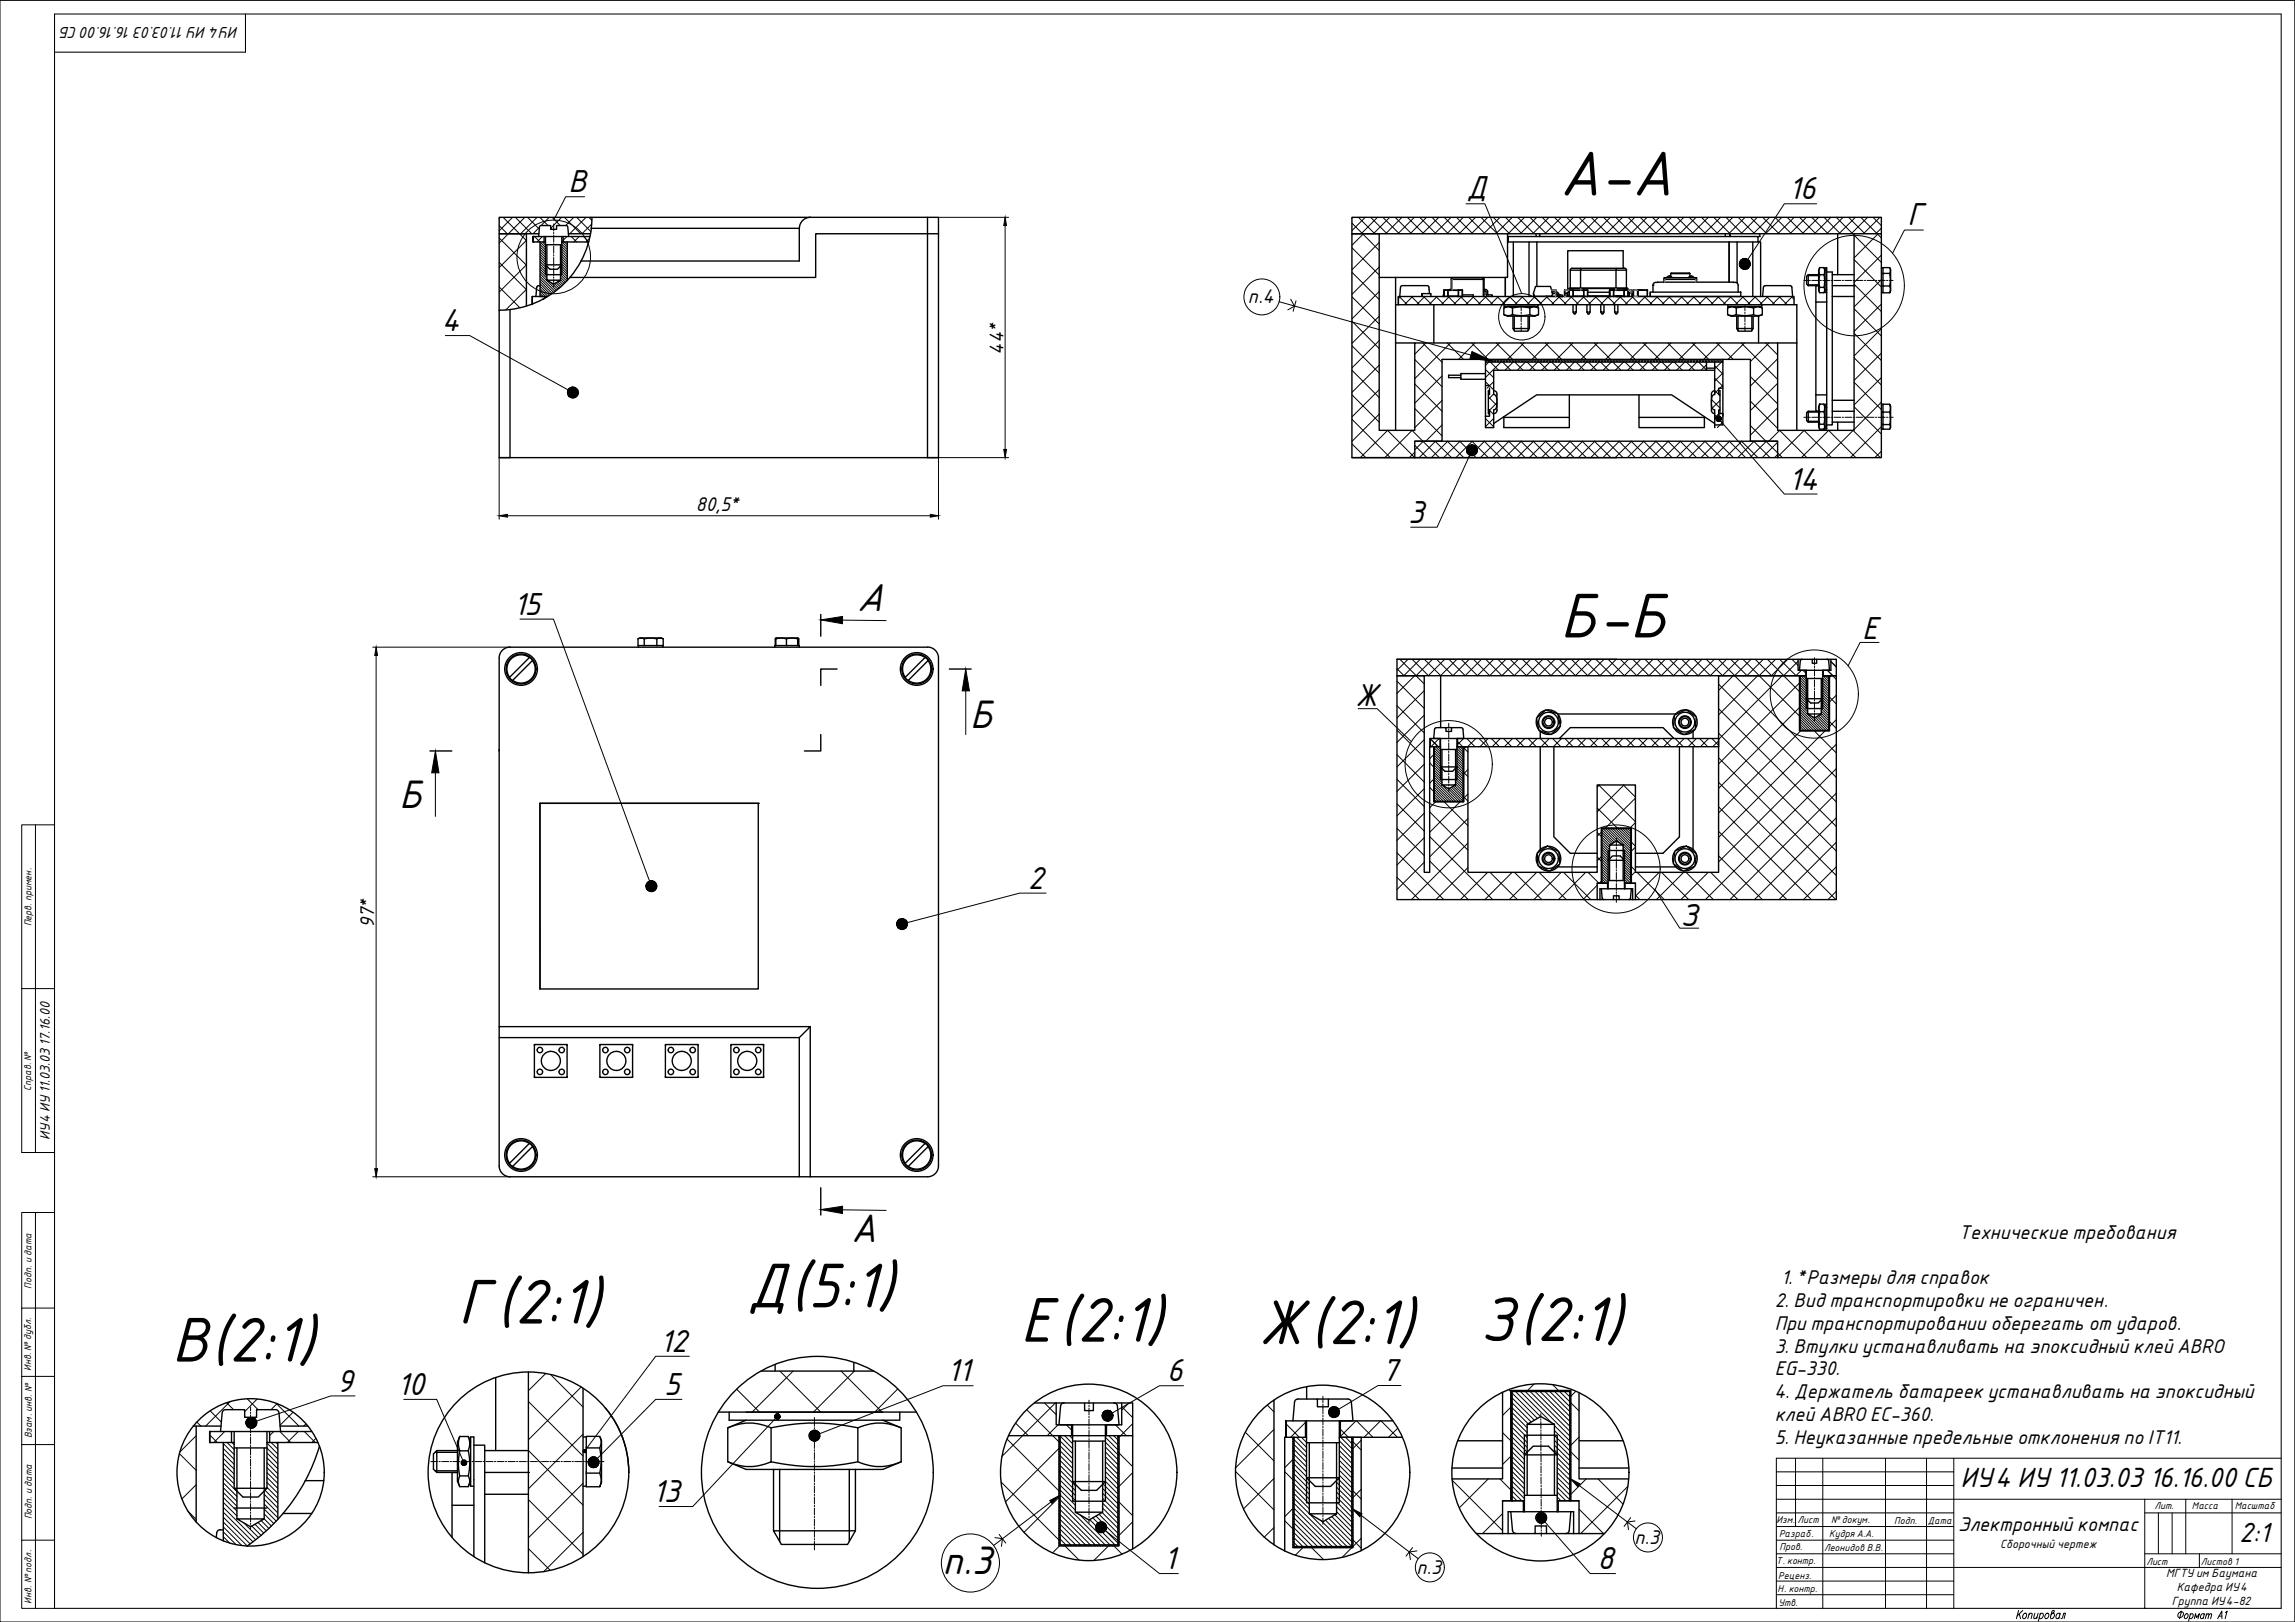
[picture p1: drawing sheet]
<svg xmlns="http://www.w3.org/2000/svg" width="841mm" height="594mm" viewBox="0 0 841 594" stroke-linecap="round" stroke-linejoin="round" font-family="sans-serif">
<defs><g id="words">
<g font-size="22.4">
<text x="571.5" y="71.6">А-А</text>
<text x="571.8" y="233.5">Б-Б</text>
<text x="273.7" y="478.8">Д(5:1)</text>
<text x="167.9" y="484.8">Г(2:1)</text>
<text x="373.9" y="491.4">Е(2:1)</text>
<text x="542.2" y="491.2">З(2:1)</text>
<text x="461" y="492.3">Ж(2:1)</text>
<text x="63" y="498.7">В(2:1)</text>
</g>
<g font-size="14">
<text x="313.9" y="224">А</text>
<text x="355.6" y="266.7">Б</text>
<text x="146.4" y="296.1">Б</text>
<text x="312" y="455.1">А</text>
<text x="345.4" y="576.3">п.3</text>
</g>
<g font-size="11.2">
<text x="208.4" y="70.3">В</text>
<text x="537.4" y="72.4">Д</text>
<text x="655.4" y="73">16</text>
<text x="699" y="82.5">Г</text>
<text x="161.8" y="121.3">4</text>
<text x="655.4" y="179.3">14</text>
<text x="516" y="191.5">3</text>
<text x="188.1" y="225.1">15</text>
<text x="682.4" y="234.1">Е</text>
<text x="496.6" y="258.5">Ж</text>
<text x="376.7" y="325.5">2</text>
<text x="615.9" y="339.3">З</text>
<text x="241.9" y="495.2">12</text>
<text x="123.5" y="509.7">9</text>
<text x="347.1" y="506">11</text>
<text x="427.6" y="506">6</text>
<text x="506.4" y="505.9">7</text>
<text x="145.5" y="510.9">10</text>
<text x="243.3" y="510.9">5</text>
<text x="239.1" y="550.2">13</text>
<text x="426.5" y="574.7">1</text>
<text x="585.4" y="574.7">8</text>
</g>
<g font-size="9.8">
<text x="718.4" y="544.8">ИУ4 ИУ11.03.03 16.16.00 СБ</text>
<text x="820.6" y="564.7">2:1</text>
</g>
<g font-size="7">
<text x="457.3" y="110.9">п.4</text>
<text x="367.7" y="129.9" transform="rotate(-90 367.7 129.9)">44*</text>
<text x="255" y="187.3">80,5*</text>
<text x="137.2" y="339.9" transform="rotate(-90 137.2 339.9)">97*</text>
<text x="717.8" y="453.7">Технические требования</text>
<text x="652.7" y="470.4">1. *Размеры для справок</text>
<text x="650.4" y="478.8">2. Вид транспортировки не ограничен.</text>
<text x="650.4" y="487.1">При транспортировании оберегать от ударов.</text>
<text x="650.4" y="495.4">3. Втулки устанавливать на эпоксидный клей ABRO</text>
<text x="650.4" y="503.8">EG-330.</text>
<text x="650.1" y="512.1">4. Держатель батареек устанавливать на эпоксидный</text>
<text x="650.4" y="520.4">клей ABRO EC-360.</text>
<text x="650.4" y="528.8">5. Неуказанные предельные отклонения по IT11.</text>
<text x="717.5" y="560.8">Электронный компас</text>
<text x="599" y="565.5">п.3</text>
<text x="519" y="576.5">п.3</text>
</g>
<text font-size="5.6" x="87.4" y="9.9" transform="rotate(-180 87.4 9.9)">ИУ4 ИУ11.03.03 16.16.00 СБ</text>
<text font-size="4.9" x="18.2" y="417.7" transform="rotate(-90 18.2 417.7)">ИУ4 ИУ11.03.03 17.16.00</text>
<g font-size="4.2">
<text x="733" y="567.1">Сборочный чертеж</text>
<text x="793.8" y="577.7">МГТУ им Баумана</text>
<text x="795.9" y="587.7">Группа ИУ4-82</text>
<text x="797.7" y="582.7">Кафедра ИУ4</text>
</g>
<g font-size="3.5">
<text x="11.6" y="339.3" transform="rotate(-90 11.6 339.3)">Перв. примен.</text>
<text x="11.5" y="399.5" transform="rotate(-90 11.5 399.5)">Справ. №</text>
<text x="11.6" y="471.9" transform="rotate(-90 11.6 471.9)">Подп. и дата</text>
<text x="11.5" y="502.1" transform="rotate(-90 11.5 502.1)">Инв. №дубл.</text>
<text x="11.7" y="526.9" transform="rotate(-90 11.7 526.9)">Взам. инв. №</text>
<text x="11.7" y="556.4" transform="rotate(-90 11.7 556.4)">Подп. и дата</text>
<text x="651" y="557.8">Изм.</text>
<text x="658.7" y="558">Лист</text>
<text x="671" y="557.8">№докум.</text>
<text x="789.5" y="552.6">Лит.</text>
<text x="803.3" y="552.6">Масса</text>
<text x="818.9" y="552.7">Масштаб</text>
<text x="651.9" y="562.8">Разраб.</text>
<text x="670.3" y="562.9">Кудря А.А.</text>
<text x="694.1" y="558.1">Подп.</text>
<text x="706.5" y="558.1">Дата</text>
<text x="652.1" y="567.7">Пров.</text>
<text x="668.4" y="568.2">Леонидов В.В.</text>
<text x="650.8" y="572.9">Т. контр.</text>
<text x="786.6" y="573.2">Лист</text>
<text x="806.5" y="573.2">Листов 1</text>
<text x="651.6" y="578.2">Реценз.</text>
<text x="11.6" y="587.3" transform="rotate(-90 11.6 587.3)">Инв. №подл.</text>
<text x="651.4" y="583.2">Н. контр.</text>
<text x="651.7" y="588.1">Утв.</text>
</g>
</g></defs>
<!-- layer: 0 -->
<g fill="none" stroke="#000" stroke-width=".51">
<path d="M495.4 85.6v-6h194v6M505.4 85.6v72h13.1v-32h132.9v32h28v-72h10v82h-38M552.4 85.6v16h-47M552.4 86.6h91.8v2h-91.6M552.4 88.6h.2M552.6 88.6v-2v2M554.6 88.6v20M560.3 88.6v20M562.9 85.6v1M563.2 88.6v16.3M564.2 85.6v1M576.1 98.3h3.1v.6h13v6.7h3.8"/>
<path d="M576.1 98.2l-.5 .2-.2 .5M579.2 98.3h13v.6h3.8M592.2 98.3h3.1M594.8 98.3v-6.5h-20.3v14.4M595.4 98.2l.4 .2 .3 .5M596 98.9v6.7M632.2 85.6v1M633.6 88.6v14.7M634 85.6l-.1 1M636.6 88.6v15M642.3 88.6v20M644.2 88.6h1v20"/>
<path d="M644.9 85.6v1h-.7M666.8 98h1.6l.3 .8-.3 1.8h-1.6l-.2-1.1zM666.8 98l-.3 1v7.2l.3 1M668.4 98l.4 1M669.4 99.6h2v56h-2M673.4 85.6v15M679.4 85.6h-184v82h23.1M689.4 98.1h.6M690 98.1v2M692.5 98l-2.5 .1M511.4 101.6v56M511.4 111.6h1"/>
<path d="M512.4 108.6h145v3h-145zM521 108.6v-1.1l.1 1.1M521.1 107.5h3.3v1.1M523.8 107.5l-.2-2.4-.5-.5h-9.3l-.6 .5-.2 3.5M525.4 111.6v14M529.1 108h-.2v.6M529.2 108.5v.1M529.2 106.2h.1M529.2 106.3h1.4v2.3M529.2 106.2l1.4 .1v2.3M529.2 106.2v.1M529.2 108.6h.1"/>
<path d="M530.6 106.2l3.8 .1M530.6 108.5l-1.5 .1v-2.3l.1 2.3M530.6 108.6h3.8M530.6 108.5h3.8M530.6 106.4h3.8M531.9 106l-1.1 .3M531.9 101.7h.3v.6h-.3zM531.9 101.7v4.6M532.2 101.7h11.4v.6h-11.4M534.4 108.6h1.5M534.4 106.3h1.5v2.3M534.4 106.3v2.3"/>
<path d="M534.5 108.5v.1M534.5 106.2h.1M534.5 106.3h1.4v2.3M534.5 106.3v2.3M535.9 106.2h.1M535.9 108.5v.1M535.9 108h4v.6M543.6 101.7h.3v.6h-.3v6.3M543.9 106.6l.6 .1 .1 1.1M543.9 106l1 .2 .3 1.6M543.9 102.3v6.3M544.6 107.8l.2 .5 .6 .3"/>
<path d="M545.2 107.8l.2 .2M545.4 108h1.5v.6M551.6 101.6v7M561.9 107.5l.3 1h6.5l.3-1-.8-2.6h-5.5l-.8 2.6 .3 1M566.5 108.5l.1 .1M566.5 108.5l3.6 .1M566.6 108.6h.1M568.6 106.2l1.5 .1M570.1 106.2h.1M570.1 107.5h-1.1l-.3-.6 1.9 .1 1 .9M570.1 107.5l.5 .3M570.1 108.5v.1"/>
<path d="M570.1 106.3v.6M570.1 107.5v1.1M570.6 107.8l.1 .2M570.7 108l.6 .5M571.6 108l1 .1v.6l-1.4-.2 .8 .1M573.3 106.3l.1 2.3zM573.4 106.2h.1M574.3 108.4v-1h-.9v1.2M574.3 108.4h.8M575 106.2l-1.6 .1M575 105.7h17.2M575.1 107h-.8v1.4"/>
<path d="M575.1 108.5v.1M575.1 106.2h.1M575.1 106.3h1.4v2.3M575.1 106.2l1.4 .1v2.3M575.1 106.2v.1M575.1 108.6h.1M575.4 105.5v.1M575.4 105.6v-6.7h3.8v6.7l17.3 .1M575.4 105.6h3.8M576.5 111.6v2.7h1.1v-2.7M576.5 114.3l.4 .7h.4l.3-.7M576.5 106.2l3.8 .1"/>
<path d="M576.5 108.5l-1.4 .1v-2.3v2.3M576.5 108.6h3.8M576.5 108.5h3.8M576.5 106.4h3.8M579.3 105.7h-4.3v1.3M579.3 105.6l17.2 .1v.5M580.3 108.5l.1 .1M580.3 108.6h1.4M580.3 106.3h1.4v2.3M580.3 106.3l.1 2.3M580.3 106.2h.1M580.4 106.3h1.4l-.1 2.3"/>
<path d="M581.5 111.6v2.7h1.2v-2.7M581.5 114.3l.5 .7h.3l.4-.7M581.8 108.6h.1M581.8 106.2h.1M581.8 107h8M581.8 108.4h8M582.3 108.4v.2M582.7 108.4v.2M583.4 108.4v.2M583.7 108.6h.1M584.3 108.4v.2M584.8 108.4v.2"/>
<path d="M585.3 108.4v.2M585.7 108.4v.2M586.3 108.4v.2M586.6 111.6v2.7h1.2v-2.7M586.6 114.3l.4 .7h.4l.4-.7M586.7 108.6h.1M587.3 108.4v.2M587.8 108.4v.2M588.3 108.4v.2M588.7 108.4v.2M589.3 108.4v.2M589.7 108.4v.2"/>
<path d="M589.8 106.3v2.3M589.8 106.3h5.3M589.9 108.5v.1M589.9 106.2v2.4l-.1-2.3M589.9 106.2h1.4v2.4h-1.4M589.9 106.2h1.4M589.9 108.6h.1M589.9 106.2h.1M591.3 108.6h3.8M591.3 108.6h.1M591.3 106.2l.1 .2M591.4 106.4l-.1 2.2"/>
<path d="M591.4 108.5h3.7M591.4 106.4h3.7M591.7 111.6v2.7h1.2v-2.7M591.7 114.3l.4 .7h.4l.4-.7M592 108.6h.2M592.2 108.6h.1M592.3 108.6h.4h-.2M592.5 108.6h.4M592.8 108.6h.1M593 108.6h.2M593.2 108.6h.1M593.3 108.6h.1"/>
<path d="M593.4 108.6h.5M593.4 108.6h.3h-.2M593.9 108.6h.1M594 108.6h.1M594 108.6h.2M594.1 108.6h.2M594.1 108.6h.1M594.2 108.6h.1M594.3 108.6h.1M595.1 106.3v2.2M595.2 108.5v.1M595.2 106.2l-.1 .1"/>
<path d="M595.2 106.2h1.4v2.4h-1.4M595.2 106.2h1.4M595.2 108.6h.1M595.2 106.2h.1M596.1 105.5v.1M596.6 106.2l1.1 .1v1.1M596.6 106.3h-1.4l-.1 2.2M596.6 106.3v2.3M596.6 108.6h.1M596.6 106.2h.1M596.6 107h.5v1.4h-.5M596.6 108.5v.1"/>
<path d="M597.1 107.4h.9v1.2M597.7 106.2h.1M598.6 106.3v2.3M598.6 106.3v2.3zM598.6 107.5l-.2 1.1M598.6 108.6h.1M598.6 106.2h.1M600.1 108.6h.1M600.1 108.6v-2.3l.1 2.3M600.1 106.3v2.3M600.2 108.5v.1M600.2 108.6h3.5"/>
<path d="M600.2 106.3h3.5v2.3M600.2 106.2h3.5v2.4M600.2 106.2v.1M600.2 106.2h.1M602.1 106.2l-3.5 .1M603.7 108.6h.1M603.7 106.2h.1M603.8 108.5l-.1 .1M604.7 107h33.2v1.6h-33.2zM604.7 107v1.6M607.4 103.3v.1a1.24 1.24 0 0 0-1.7 1v2.6M607.4 103.4h28.5"/>
<path d="M609.8 101.7h.3v.6h-.3zM609.8 102.3v1M610.1 101.7h11.4v.6h-11.4M611.8 101.1l-.6 .2-.4 .4M611.9 101.1l.9 .6M612.3 101.2v-1h7v1M612.5 100h6.6M612.5 100l-.2 .2M618.8 101.7l.9-.6 .7 .2 .4 .4M619.1 100l.2 .2M621.5 101.7h.2v.6h-.2M621.7 102.3v1"/>
<path d="M636 103.4a.99 .99 0 0 1 .9 1v2.6M644.4 115.8v9.8M656 104.6l-9.4 .1-.3 .5-.4 3.4M656 104.6l.6 .6 .3 3.4M657.4 111.6h1.1v46M662.6 100.6l-.5 .6v2.8l.5 .6M662.6 104.6h3.9h-1.1v6M662.6 100.6h3.9M662.6 100.6v4M666.8 100.6l-.2 2.4 .2 2.3-.2 1.1 .2 .8M666.8 105.3h1.6M666.8 107.2h1.6"/>
<path d="M668.4 100.6l.3 1.8-.3 2.9 .3 1.2-.3 .7M668.8 106.2l-.4 1M669.4 107.1h-.6v-9h.6v59h-.6v-9h.6M669.4 110.6h-4v34M671.4 100.6h8M671.4 104.6h8M671.4 108.6h8M689.4 107.1h.6M690 104.7h2.5M692.5 104.7l.2-1.7-.2-2.9h-2.5v7.1h2.5M692.5 100.1l.2-.7-.2-1.3 .3 .7v7.6l-.3 .8 .2-.9-.2-1.6M511.4 125.6h7.1"/>
<path d="M535.3 137.4h-4.4v.9h4.4M544.4 132.6v24h3v-6.5l.4-.1 .5-.6 .3-2.1a2.43 2.43 0 0 0-1-2.8h-.2v-8.9h81M544.4 136.8h-9.1v2.1h9.1M625.3 132.6v3M625.3 134.8h3.1M628.4 132.6v11.9l-.6 .2-.4 .5-.2 2.1a2.4 2.4 0 0 0 .9 2.8h.3v6.5M631.4 132.6v19.9M651.4 125.6h7.1M544.4 141.2h1.4M545.4 150.1v1.4h.4M545.8 142.2v2.3h-.4v5.6h.4v2.4h-1.4M545.8 143.1h-.4v1.4"/>
<path d="M547.4 155.1l15.7-10.5h49.5l15.8 10.5M547.4 143.1a1.73 1.73 0 0 1 1.2 2v1.6M548.6 147.2v3.1M548.6 150.3l-.2 .7-1 .5M551.1 152.9h24v3.7h-24zM551.1 152.6v.3M575.1 144.6v8.3M600.6 152.9h24v3.7h-24zM600.6 144.6v8.3M627.2 150.3l.2 .7 1 .5M627.2 148v2.3M628.4 143.1a1.86 1.86 0 0 0-1.2 2.2v2.2"/>
<path d="M629.8 143.1h.5v1.4M629.8 151.4h1.6v4.2h-3M630.3 150.1v1.4h-.5M631.4 142.2h-1.6v2.3h.5v5.6h-.5v2.4M662.6 150.6v4M662.6 150.6l-.5 .6v2.8l.5 .6M662.6 154.6h3.9M665.4 144.6v6h1.1h-3.9M665.4 144.6h4M666.8 148h1.6l.3 .9-.3 1.9h-1.6l-.2-1.2zM666.8 148l-.3 1v7.2l.3 1M666.8 150.8l-.2 2.3 .2 2.3-.2 1 .2 .8"/>
<path d="M666.8 157.2h1.6M666.8 155.4h1.6M668.4 150.8l.3 1.7-.3 2.9 .3 1.1-.3 .7M668.4 148l.4 1M668.8 156.2l-.4 1M671.4 150.6h8M671.4 154.6h8M671.4 146.6h8M673.4 154.6v3M689.4 148.1h.6M689.4 157.1h.6M690 148.1h2.5l.2 1.1-.2 1.7 .2 3.2a2.01 2.01 0 0 0 0 2l-.2 1.1h-2.5z"/>
<path d="M690 150.9h2.5M690 155.5h2.5M692.5 148.1l.3 .7v7.6l-.2 .5M182.9 167.6h4M339.9 167.6h4M518.5 167.6v-6h132.9v6M518.5 161.6h9.9v-30h113v30h10M518.5 167.6h132.9"/>
</g>
<g fill="#000">
<circle cx="535.9" cy="108.6" r=".25"/>
<circle cx="569" cy="107.5" r=".25"/>
<circle cx="589.8" cy="106.3" r=".25"/>
<circle cx="589.9" cy="108.6" r=".25"/>
<circle cx="589.9" cy="106.2" r=".25"/>
<circle cx="591.3" cy="106.2" r=".25"/>
<circle cx="592" cy="108.6" r=".25"/>
<circle cx="592.3" cy="108.6" r=".25"/>
<circle cx="592.5" cy="108.6" r=".25"/>
<circle cx="593.2" cy="108.6" r=".25"/>
<circle cx="594.1" cy="108.6" r=".25"/>
<circle cx="595.1" cy="106.3" r=".25"/>
<circle cx="595.2" cy="108.6" r=".25"/>
<circle cx="595.2" cy="106.2" r=".25"/>
<circle cx="596.6" cy="106.2" r=".25"/>
<circle cx="598.6" cy="108.6" r=".25"/>
<circle cx="598.6" cy="106.3" r=".25"/>
<circle cx="600.1" cy="108.6" r=".25"/>
<circle cx="600.1" cy="106.3" r=".25"/>
<circle cx="605.7" cy="104.5" r=".25"/>
</g>
<g fill="none" stroke="#000" stroke-width=".37">
<path d="M497.8 79.6l6 6M502.3 79.6l6 6M506.8 79.6l6 6M511.3 79.6l6 6M515.7 79.6l6.1 6M520.3 79.6l5.9 6M524.8 79.6l5.9 6M529.3 79.6l5.9 6M533.7 79.6l6 6M538.2 79.6l6 6M542.7 79.6l6 6M547.2 79.6l6 6"/>
<path d="M551.7 79.6l6 6M556.2 79.6l6 6M560.7 79.6l6 6M565.1 79.6l6.1 6M569.6 79.6l6 6M574.1 79.6l6 6M578.6 79.6l6 6M583.1 79.6l6 6M587.6 79.6l6 6M592.1 79.6l6 6M596.6 79.6l6 6M601.1 79.6l6 6"/>
<path d="M605.6 79.6l5.9 6M610.1 79.6l6 6M614.6 79.6l6 6M619 79.6l6.1 6M623.5 79.6l6 6M628 79.6l6 6M632.5 79.6l6 6M637 79.6l6 6M641.5 79.6l6 6M646 79.6l6 6M650.5 79.6l6 6M654.9 79.6l6.1 6"/>
<path d="M659.5 79.6l5.9 6M664 79.6l5.9 6M668.4 79.6l6 6M672.9 79.6l6 6M677.4 79.6l6 6M681.9 79.6l6 6M686.4 79.6l3 3M495.4 81.7l3.9 3.9M544.4 139.8l3 3M544.4 135.3l3 3M544.4 132.2l.3 .4M544.9 131.6l1 1"/>
<path d="M545.1 131.6l-.7 .8M545.5 132.6l-1.1 1.2M546 131.6l1 1M546.1 132.6l3 3M546.2 131.6l-.9 1M547.1 131.6l1 1M547.4 139.8l-2.4 2.4M547.4 131.6l-1 1M548.2 131.6l1 1M548.5 131.6l-1 1M549.4 131.6l1 1M549.6 131.6l-1 1"/>
<path d="M550 132.6l-5.6 5.7M550.5 131.6l1 1M550.6 132.6l3 3M550.7 131.6l-1 1M551.6 131.6l1 1M551.9 131.6l-1.1 1M552.7 131.6l1 1M553 131.6l-1 1M553.8 131.6l1.1 1M554.1 131.6l-1 1M554.5 132.6l-3 3M555 131.6l1 1"/>
<path d="M555.1 132.6l3 3M555.2 131.6l-1 1M556.1 131.6l1 1M556.3 131.6l-1 1M557.2 131.6l1 1M557.4 131.6l-.9 1M558.3 131.6l1.1 1M558.6 131.6l-1 1M559 132.6l-3 3M559.5 131.6l1 1M559.6 132.6l3 3M559.7 131.6l-1 1"/>
<path d="M560.6 131.6l1 1M560.8 131.6l-1 1M561.7 131.6l1 1M561.9 131.6l-.9 1M562.8 131.6l1 1M563.1 131.6l-1 1M563.5 132.6l-3 3M564 131.6l.9 1M564.1 132.6l3 3M564.2 131.6l-1 1M565.1 131.6l1 1M565.3 131.6l-1 1"/>
<path d="M566.2 131.6l1 1M566.5 131.6l-1.1 1M567.3 131.6l1 1M567.6 131.6l-1.1 1M568 132.6l-3 3M568.5 131.6l.9 1M568.6 132.6l3 3M568.7 131.6l-1 1M569.6 131.6l1 1M569.8 131.6l-1 1M570.7 131.6l1 1M570.9 131.6l-1 1"/>
<path d="M571.8 131.6l1 1M572.1 131.6l-1.1 1M572.5 132.6l-3 3M572.9 131.6l1 1M573.1 132.6l3 3M573.2 131.6l-1 1M574 131.6l1.1 1M574.3 131.6l-1 1M575.2 131.6l1 1M575.4 131.6l-1 1M576.3 131.6l1 1M576.5 131.6l-.9 1"/>
<path d="M577 132.6l-3 3M577.4 131.6l1 1M577.6 132.6l3 3M577.7 131.6l-1 1M578.5 131.6l1 1M578.8 131.6l-1 1M579.7 131.6l1 1M579.9 131.6l-1 1M580.8 131.6l1 1M581 131.6l-.9 1M581.4 132.6l-2.9 3M581.9 131.6l1 1"/>
<path d="M582 132.6l3 3M582.2 131.6l-1 1M583 131.6l1 1M583.3 131.6l-1 1M584.2 131.6l1 1M584.4 131.6l-1 1M585.3 131.6l1 1M585.5 131.6l-1 1M586 132.6l-3 3M586.4 131.6l1 1M586.5 132.6l3 3M586.7 131.6l-1.1 1"/>
<path d="M587.5 131.6l1 1M587.8 131.6l-1 1M588.6 131.6l1.1 1M588.9 131.6l-1 1M589.8 131.6l1 1M590 131.6l-1 1M590.5 132.6l-3 3M590.9 131.6l1 1M591 132.6l3 3M591.1 131.6l-1 1M592 131.6l1 1M592.2 131.6l-.9 1"/>
<path d="M593.1 131.6l1 1M593.4 131.6l-1 1M594.3 131.6l.9 1M594.5 131.6l-1 1M595 132.6l-3.1 3M595.4 131.6l1 1M595.5 132.6l3 3M595.6 131.6l-1 1M596.5 131.6l1 1M596.7 131.6l-.9 1M597.6 131.6l1 1M597.9 131.6l-1 1"/>
<path d="M598.8 131.6l.9 1M599 131.6l-1 1M599.4 132.6l-3 3M599.9 131.6l1 1M600 132.6l3 3M600.1 131.6l-1 1M601 131.6l1 1M601.3 131.6l-1.1 1M602.1 131.6l1 1M602.4 131.6l-1.1 1M603.2 131.6l1 1M603.5 131.6l-1 1"/>
<path d="M603.9 132.6l-3 3M604.4 131.6l1 1M604.5 132.6l3 3M604.6 131.6l-1 1M605.5 131.6l1 1M605.7 131.6l-1 1M606.6 131.6l1 1M606.8 131.6l-1 1M607.7 131.6l1 1M608 131.6l-1 1M608.4 132.6l-3 3M608.8 131.6l1.1 1"/>
<path d="M609 132.6l3 3M609.1 131.6l-1 1M610 131.6l1 1M610.2 131.6l-1 1M611.1 131.6l1 1M611.3 131.6l-.9 1M612.2 131.6l1 1M612.5 131.6l-1 1M612.9 132.6l-3 3M613.3 131.6l1 1M613.5 132.6l3 3M613.6 131.6l-1 1"/>
<path d="M614.5 131.6l1 1M614.7 131.6l-1 1M615.6 131.6l1 1M615.8 131.6l-1 1M616.7 131.6l1 1M617 131.6l-1.1 1M617.4 132.6l-3 3M617.8 131.6l1 1M618 132.6l3 3M618.1 131.6l-1 1M619 131.6l1 1M619.2 131.6l-1 1"/>
<path d="M620.1 131.6l1 1M620.3 131.6l-1 1M621.2 131.6l1 1M621.5 131.6l-1.1 1M621.9 132.6l-3 3M622.3 131.6l1 1M622.5 132.6l2.8 2.9M622.6 131.6l-1 1M623.4 131.6l1.1 1M623.7 131.6l-1 1M624.6 131.6l1 1M624.8 131.6l-1 1"/>
<path d="M625.3 133.6l-1.9 2M625.7 131.6l1 1M625.9 131.6l-1 1M626.8 131.6l1 1M627 131.6l-.9 1M627.9 131.6l1 1M628.2 131.6l-1 1M628.4 138.5l3 3M628.4 134l3 3M629.1 131.6l.9 1M629.3 131.6l-1 1M630.2 131.6l1 1"/>
<path d="M630.4 131.6l-1 1M630.9 132.6l-2.5 2.5M631.3 131.6l.1 .1M631.4 136.6l-3 3M631.4 131.8l-.8 .8M544.4 153.3l3 3M545.4 149.8l.3 .3M545.4 145.3l3.1 3.2M545.8 150.3l1.6 1.5M547.4 144.3l-2 1.9M547.4 153.3l-3 3M548.6 147.5l-2.8 2.8"/>
<path d="M627.2 146.3l3.1 3.2M628.4 156.5l.1 .1M628.4 152l3 3M628.4 143l1.9 2M629.8 142.6l-1.4 1.5M629.8 151.6l-1.4 1.5M630.3 146.7l-2.8 2.8M631.4 141.1l-1.1 1.1M631.4 154.6l-2.1 2M518.5 167.6h.1M518.5 163.1l4.4 4.5M521.4 161.6l6 6"/>
<path d="M525.9 161.6l6 6M530.4 161.6l6 6M534.9 161.6l6 6M539.4 161.6l6 6M543.9 161.6l6 6M548.4 161.6l6 6M552.9 161.6l6 6M557.4 161.6l6 6M561.8 161.6l6.1 6M566.3 161.6l6 6M570.8 161.6l6 6M575.3 161.6l6 6"/>
<path d="M579.8 161.6l6 6M584.3 161.6l6 6M588.8 161.6l6 6M593.3 161.6l6 6M597.7 161.6l6.1 6M602.3 161.6l5.9 6M606.8 161.6l5.9 6M611.3 161.6l5.9 6M615.7 161.6l6 6M620.2 161.6l6 6M624.7 161.6l6 6M629.2 161.6l6 6"/>
<path d="M633.7 161.6l6 6M638.2 161.6l6 6M642.7 161.6l6 6M647.1 161.6l4.3 4.3"/>
</g>
<!-- layer: 0 -->
<path d="M566.6 108.5v.1M568.6 106.3h1.5v.6M570.1 107.5v1.1M579.3 105.7v.6M592.2 105.7v.6M596.6 106.3h1.1v1.1M598.6 108.6h1.5M598.6 106.3h1.5" fill="none" stroke="#808080" stroke-width=".51"/>
<circle cx="573.4" cy="108.6" r=".25" fill="#808080"/>
<path d="M532.2 102.3v4M573.4 106.3h1.6M610.1 102.3v1M621.5 102.3v1" fill="none" stroke="#808080" stroke-width=".51"/>
<g fill="none" stroke="#000" stroke-width=".37">
<path d="M343.9 79.6h25.7M495.8 79.6l-.4 .4M500.3 79.6l-4.9 4.9M504.8 79.6l-6 6M509.3 79.6l-6 6M513.8 79.6l-6 6M518.3 79.6l-6 6M522.8 79.6l-6 6M527.3 79.6l-6 6M531.7 79.6l-6 6M536.2 79.6l-6 6M540.7 79.6l-6 6"/>
<path d="M545.2 79.6l-6 6M549.7 79.6l-6 6M554.2 79.6l-6 6M558.7 79.6l-6 6M563.2 79.6l-6.1 6M567.6 79.6l-5.9 6M572.1 79.6l-5.9 6M576.6 79.6l-5.9 6M581.1 79.6l-6 6M585.6 79.6l-6 6M590.1 79.6l-6 6M594.6 79.6l-6 6"/>
<path d="M599.1 79.6l-6 6M603.6 79.6l-6 6M608.1 79.6l-6 6M612.6 79.6l-6 6M617.1 79.6l-6.1 6M621.5 79.6l-6 6M626 79.6l-6 6M630.5 79.6l-6 6M635 79.6l-6 6M639.5 79.6l-6 6M644 79.6l-6 6M648.5 79.6l-6 6"/>
<path d="M652.9 79.6l-5.9 6M657.5 79.6l-6 6M662 79.6l-6 6M666.5 79.6l-6.1 6M670.9 79.6l-6 6M675.4 79.6l-6 6M679.9 79.6l-6 6M684.4 79.6l-6 6M688.9 79.6l-6 6M368.3 82.6v82M495.4 90.7l10 10M495.4 99.7l10 10"/>
<path d="M499.3 85.6l6.1 6.2M499.7 85.6l-4.3 4.2M505.4 88.8l-10 10M505.4 97.8l-10 10M679.4 86.1l10 10M679.4 95.1l10 10M687.9 85.6l1.5 1.5M688.3 85.6l-8.9 8.9M689.4 83.6l-2 2M689.4 93.4l-10 10M468.7 110.5l70.4 19.6M473 109.6l1.4 2.5-2.5 1.4"/>
<path d="M474.9 110.2l-1 3.8M495.4 108.7l10 10M495.4 117.7l10 9.9M505.4 106.8l-10 10M505.4 115.8l-10 10M512.7 108.6l3 3M513.2 108.6l-.8 .8M517.2 108.6l3 3M517.7 108.6l-3.1 3M521.7 108.6l3 3M522.1 108.6l-3 3M526.2 108.6l3 3"/>
<path d="M526.6 108.6l-2.9 3M530.7 108.6l3 3M531.2 108.6l-3 3M535.2 108.6l3 3M535.6 108.6l-3 3M539.7 108.6l3 3M540.1 108.6l-3 3M544.2 108.6l3 3M544.6 108.6l-3 3M548.6 108.6l3 3M549.1 108.6l-3 3M553.1 108.6l3 3"/>
<path d="M553.6 108.6l-3 3M557.7 108.6l2.9 3M558.1 108.6l-3 3M562.1 108.6l3 3M562.6 108.6l-3 3M566.6 108.6l3 3M567.1 108.6l-3.1 3M571.1 108.6l3 3M571.5 108.6l-3 3M575.6 108.6l3 3M576 108.6l-3 3M580.1 108.6l3 3"/>
<path d="M580.5 108.6l-3 3M584.6 108.6l3 3M585 108.6l-3 3M589.1 108.6l3 3M589.5 108.6l-3 3M593.6 108.6l3 3M594 108.6l-3 3M598 108.6l3 3M598.5 108.6l-3 3M602.5 108.6l3 3M603 108.6l-3 3M607 108.6l3 3"/>
<path d="M607.5 108.6l-3 3M611.5 108.6l3 3M612 108.6l-3 3M616 108.6l3 3M616.5 108.6l-3 3M620.5 108.6l3 3M620.9 108.6l-3 3M625 108.6l3 3M625.4 108.6l-3 3M629.5 108.6l3 3M629.9 108.6l-3 3M634 108.6l3 3"/>
<path d="M634.4 108.6l-3 3M638.5 108.6l3 3M638.9 108.6l-3 3M643 108.6l3 3M643.4 108.6l-3 3M647.4 108.6l3.1 3M647.9 108.6l-3 3M651.9 108.6l3 3M652.4 108.6l-3 3M656.4 108.6l1 1M656.8 108.6l-3 3M679.4 104.1l10 10"/>
<path d="M679.4 113.1l10 10M689.4 102.4l-10 10M689.4 111.4l-10 10M495.4 126.6l10 10M495.4 135.6l10 10M505.4 124.8l-10 10M505.4 133.7l-10 10M518.5 131.7l9.9 10M521.3 125.6l7.1 7.1M522.5 125.6l-4 4.1M528.4 137.7l-9.9 10M530.4 125.6l5.9 6"/>
<path d="M531.5 125.6l-13 13.1M539.3 125.6l6 6M540.5 125.6l-6 6M548.3 125.6l6 6M549.5 125.6l-6 6M557.3 125.6l6 6M558.5 125.6l-6.1 6M566.3 125.6l6 6M567.4 125.6l-6 6M575.2 125.6l6 6M576.4 125.6l-6 6M584.2 125.6l6 6"/>
<path d="M585.4 125.6l-6 6M593.2 125.6l6 6M594.4 125.6l-6 6M602.2 125.6l6 6M603.4 125.6l-6 6M611.2 125.6l6 6M612.4 125.6l-6.1 6M620.1 125.6l6.1 6M621.3 125.6l-6 6M629.1 125.6l6 6M630.3 125.6l-6 6M638.1 125.6l13.3 13.4"/>
<path d="M639.3 125.6l-6 6M641.4 137.9l10 10M647.1 125.6l4.3 4.4M648.3 125.6l-6.9 6.8M651.4 131.4l-10 10M679.4 122.1l10 10M679.4 131l10 10M689.4 120.4l-10 10M689.4 129.3l-10 10M689.4 138.3l-10 10M495.4 144.6l10 10M495.4 153.6l14.1 14"/>
<path d="M505.4 142.7l-10 10M505.4 151.7l-10 10M508.5 157.6l10 10M508.5 157.6l-10 10M518.5 140.6l9.9 10M518.5 149.6l9.9 10.1M528.4 146.7l-9.9 9.9M528.4 155.6l-5.9 6M641.4 146.9l10 10M641.4 155.9l5.7 5.7M651.4 140.4l-10 10M651.4 149.4l-10 10"/>
<path d="M652.1 157.6l10 10M652.2 157.6l-4 4M661.1 157.6l10 10M661.2 157.6l-9.8 9.8M670.1 157.6l10 10M670.1 157.6l-10 10M679.1 157.6l10 10M679.1 157.6l-10 10M679.4 140l10 10M679.4 149l10 10M689.4 147.3l-10 10M689.4 156.3l-11.3 11.3"/>
<path d="M182.9 167.6v22.6M369.6 167.6h-25.7v22.6M495.4 162.6l5.1 5M518.5 165.6l-2 2M521.4 161.6l-4-4-9.9 10M521.6 161.6l-3.1 3.2M526.1 161.6l-6 6M530.6 161.6l-6 6M535.1 161.6l-6.1 6M539.5 161.6l-6 6M544 161.6l-6 6M548.5 161.6l-6 6"/>
<path d="M553 161.6l-6 6M557.5 161.6l-6 6M562 161.6l-6 6M566.5 161.6l-6 6M570.9 161.6l-5.9 6M575.5 161.6l-6 6M580 161.6l-6 6M584.5 161.6l-6.1 6M588.9 161.6l-6 6M593.4 161.6l-6 6M597.9 161.6l-6 6M602.4 161.6l-6 6"/>
<path d="M606.9 161.6l-6 6M611.4 161.6l-6 6M615.9 161.6l-6 6M620.4 161.6l-6.1 6M624.8 161.6l-5.9 6M629.3 161.6l-5.9 6M633.8 161.6l-6 6M638.3 161.6l-6 6M642.8 161.6l-6 6M647.3 161.6l-6 6M651.4 165.9l1.8 1.7M651.4 162l-5.6 5.6"/>
<path d="M651.4 166.5l-1.1 1.1M689.4 165.3l-2.3 2.3M185.9 188.9h155M136.6 237h50.3M308.8 227.1l15.9 .2M137.8 240v188M353.9 253v16M511.9 258.5l10 9.9M511.9 249.5l10 10M511.9 244.9l2.6 2.6M513 241.5l8.9 9M516 241.5l-4.1 4"/>
<path d="M517.5 241.5l6 6M518.4 247.5l-6.5 6.5M520.4 241.5l-6 6M521.9 253l-10 9.9M522 241.5l6 6M524.9 241.5l-6 6M526.5 241.5l5.9 6 6-6M529.4 241.5l-6 6M531 241.5l5.9 6 6-6M533.9 241.5l-6 6M535.5 241.5l5.9 6 6-6M540 241.5l5.9 6 6-6"/>
<path d="M544.4 241.5l6 6 6-6M548.9 241.5l6 6M553.4 241.5l6 6M557.9 241.5l6 6M560.9 241.5l-6 6M562.4 241.5l6 6M565.4 241.5l-6 6M566.9 241.5l6 6M569.8 241.5l-6 6M571.4 241.5l6 6M574.3 241.5l-6 6M575.9 241.5l6 6"/>
<path d="M578.8 241.5l-6 6M580.3 241.5l6.1 6M583.3 241.5l-6 6M584.8 241.5l6 6M587.8 241.5l-6 6M589.3 241.5l6 6M592.3 241.5l-6 6M593.8 241.5l6 6 5.9-6M596.8 241.5l-6 6M598.3 241.5l6 6 5.9-6M601.3 241.5l-6.1 6M602.8 241.5l6 6 5.9-6"/>
<path d="M607.3 241.5l5.9 6 6-6M611.8 241.5l5.9 6 6-6M616.3 241.5l6 6M620.8 241.5l6 6M625.3 241.5l6 6M628.2 241.5l-6 6M629.8 241.5l6 6M629.8 259.6l43.1 43.1M629.8 250.6l43.1 43.1M632.7 241.5l-6 6M634.2 241.5l6 6M635.1 247.5l-5.3 5.4"/>
<path d="M637.2 241.5l-6 6M638.7 241.5l20.7 20.8M641.7 241.5l-6 6 37.2 37.2M643.2 241.5l5.9 6 6.1-6M644.1 247.5l-14.3 14.3M646.2 241.5l-6 6M647.7 241.5l6 6M650.7 241.5l-6 6M652.2 241.5l5.9 6 2-2M653.1 247.5l-23.3 23.3M653.6 247.5l5.8 5.8M656.7 241.5l2.2 2.2"/>
<path d="M658.9 242.2l-5.3 5.3M659.4 250.2l-29.6 29.6M659.4 259.1l-29.6 29.7M659.6 253.5l2.3 2.3M659.6 259.8l7.7 7.7M659.6 258.9l8.6 8.6M659.6 258l2.8 2.8M659.6 257.1l2.8 2.8M659.6 256.2l2.8 2.8M659.6 255.3l2.8 2.8M659.6 254.4l2.8 2.8M659.6 252.6l2.3 2.3"/>
<path d="M659.6 251.7l2.3 2.3M659.6 250.8l2.3 2.3M659.6 249.9l2.3 2.3M659.6 249l2.3 2.3M659.6 248.1l2.3 2.3M659.9 247.5l2 2M660.7 245.5l1.1 1.1M660.8 247.5l1.1 1.1M661.7 247.5l.2 .2M667.4 259.5l2.8 2.8M667.4 258.6l2.8 2.8M667.4 257.7l2.8 2.8"/>
<path d="M667.4 256.8l2.8 2.8M667.7 256.2l2.5 2.5M667.9 252.8l2.3 2.3M667.9 255.5l2.3 2.3M667.9 254.6l2.3 2.3M667.9 253.7l2.3 2.3M667.9 251.9l2.3 2.3M667.9 251l2.3 2.3M667.9 250.1l2.3 2.3M667.9 249.2l2.3 2.3M667.9 248.3l2.3 2.3M668 247.5l2.2 2.2"/>
<path d="M668.9 247.5l1.3 1.3M669.8 247.5l.4 .4M670.4 255.3l2.5 2.5M671.1 247.5l-.7 .6M671.6 247.5l1.3 1.3M672.9 254.6l-2.5 2.5M511.9 276.4l10 10M511.9 267.4l10 10.1M521.9 261.9l-10 10M521.9 270.9l-10 10M521.9 279.9l-10 10M523.9 279.4l1.5 1.5 .2-.1-.2-.2"/>
<path d="M525.4 276.4l-1.5 1.5M525.4 277.8l.2-.2 2.3 2.2M525.4 274.6l2.5 2.5M525.4 279.5l.2 .2M525.4 278.9l.2 .3M525.4 278.4l.2 .2M525.4 277.8l.2 .3M525.4 277.3l.2 .2M525.4 276.8l.2 .2-.2 .3M525.4 275.2l.2 .2-.2 1.3M525.4 274.1l.2 .2M525.4 273.6l.2 .1"/>
<path d="M525.6 279.8l-.2 .2 3 3M525.6 279.3l2.8 2.8M525.6 278.4l2.3 2.3M525.6 276.6l2.3 2.3M525.6 275.7l2.3 2.3M525.6 274l2.3 2.2M525.6 273.8l-.2 .2M525.6 274.4l-.2 .1M525.6 274.9l-.2 .2M525.6 278.1l-.2 .2M525.6 278.7l-.2 .2M525.6 279.2l-.2 .2"/>
<path d="M526.1 273.5l1.8 1.9M527 273.5l.9 1M527.4 270.5l-3 3M527.9 273.5h.1M533.9 279.5l2.3 2.3M533.9 278.7l2.3 2.2 .2-.1-.2-.2M533.9 277.8l2.5 2.5-.2 .2M533.9 276.8l2.3 2.4M533.9 275.9l2.3 2.4M533.9 275.1l2.5 2.5-.2 .2M533.9 274.2l2.3 2.3M534.1 271.6l1.9 1.9"/>
<path d="M534.2 273.5l2 2.1 .2-.2-.2-.2M535.1 273.5l1.3 1.3-.2 .3M535.9 273.5l.3 .3M536.2 273.6l.2 .2-.2 .2M536.2 279.5l.2 .2-.2 .2M536.2 278.9l.2 .3M536.2 278.4l.2 .2M536.2 277.9l.2 .2-.2 .2M536.2 276.8l.2 .2-.2 .2M536.2 276.3l.2 .2-.2 .2M536.2 275.7l.2 .2-.2 .3M536.2 274.1l.2 .2"/>
<path d="M536.4 270.5l-2.3 2.2M536.4 274l1.5 1.5M536.4 278.7l-.2 .2M536.4 279.2l-.2 .2M537.3 273.5l-1.1 1M537.5 270.5l3 3M540.9 270.5l-3.1 3M542 270.5l3 3M545.3 270.5l-3 3M546.5 270.5l3 3M549.8 270.5l-3 3M551 270.5l3 3"/>
<path d="M554.3 270.5l-3 3M555.5 270.5l3 3M558.8 270.5l-3 3M560 270.5l2.9 3M563.3 270.5l-3 3M564.5 270.5l3 3M567.8 270.5l-3 3M569 270.5l3 3M572.3 270.5l-3 3M573.4 270.5l3.1 3M576.7 270.5l-3 3M577.9 270.5l3 3"/>
<path d="M581.2 270.5l-3 3M582.4 270.5l3 3M585.7 270.5l-3 3M586.9 270.5l3 3M590.2 270.5l-3 3M591.4 270.5l3 3M594.7 270.5l-3 3M595.9 270.5l3 3M599.2 270.5l-3 3M600.4 270.5l3 3M603.7 270.5l-3 3M604.9 270.5l3 3"/>
<path d="M608.2 270.5l-3 3M609.3 270.5l3.1 3M612.7 270.5l-3 3M613.8 270.5l3 3M617.2 270.5l-3 3M618.3 270.5l3 3M621.7 270.5l-3 3M622.8 270.5l3 3M626.2 270.5l-3.1 3M627.3 270.5l2.5 2.5M629.8 277.6l43.1 43.1M629.8 268.5l43.1 43.2"/>
<path d="M629.8 271.4l-2.2 2.1M659.6 267l.5 .5M659.6 266.1l1.5 1.4M659.6 265.2l2.4 2.3M659.6 264.3l3.3 3.2M659.6 263.4l4.1 4.1M659.6 262.5l5 5M659.6 261.6l6 5.9M659.6 260.7l6.9 6.8M659.8 267.7l-30 30M664.1 262.5l5.1 5M664.8 267.7l8.1 8.1"/>
<path d="M665.3 262.7l4.8 4.8M665.9 262.4l4.3 4.4M666.4 262.1l3.8 3.8M667 261.8l3.2 3.2M667.4 261.3l2.8 2.8M667.4 260.4l2.8 2.8M668.8 267.7l-39 39M670.4 264.3l2.5 2.5M672.9 263.6l-2.5 2.5M672.9 272.6l-43.1 43.1M159.6 283.1v15.9M511.9 294.4l10 10"/>
<path d="M511.9 285.4l10 10M521.9 288.9l-10 9.9M521.9 297.8l-10 10M523.9 297.4l14 14M523.9 288.4l1.5 1.5M525.4 290.8l2.7 2.7M525.4 288.1l5.6 5.6M525.4 285.4l8.3 8.3M525.4 282.7l3 3M525.4 293.5l.2 .2M525.4 293l.2 .2M525.4 292.4l.2 .2"/>
<path d="M525.4 291.9l.2 .2M525.4 291.4l.2 .1M525.4 290.3l.2 .2M525.4 289.2l.2 .2M525.4 288.6l.2 .3-.2 .2M525.4 287.6l.2 .2M525.4 287l.2 .2M525.4 286.5l.2 .2M525.4 283.3l.2 .1M525.4 282.2l.2 .2M525.4 281.7l.2 .1M525.4 281.1l.2 .2"/>
<path d="M525.6 287.8l-.2 .3M525.6 281.1l2.8 2.8M525.6 284.1l-.2 .2 .2 .8-1.7 1.8M525.6 292.8l.7 .7M525.6 291.9l1.6 1.6M525.6 290.1l3.4 3.4M525.6 289.2l4.3 4.3M525.6 287.4l6.1 6.1M525.6 286.5l7 7M525.6 284.7l8.8 8.8M525.6 283.8l2.8 2.8M525.6 282l2.8 2.8"/>
<path d="M525.6 285.7l-.2 .2 .2 .2M525.6 293.2l-.2 .2M525.6 289.4l-.2 .3 .2 .2M525.6 283.5l-.2 .3 .2 .2M525.6 280.3l-.2 .2M525.6 281.4l-.2 .2M525.6 281.9l-.2 .2M525.6 282.5l-.2 .1M525.6 283l-.2 .2M525.6 286.2l-.2 .2M525.6 286.7l-.2 .2M525.6 287.3l-.2 .2"/>
<path d="M525.6 288.4l-.2 .2M525.6 290l-.2 .2M525.6 290.5l-.2 .2M525.6 291.1l-.2 .2M525.6 291.6l-.2 .2M525.6 292.2l-.2 .1M525.6 292.7l-.2 .2M525.9 293.5l-.2 .2M525.9 293.5l.3 .2M526.1 293.7l-2.2 2.2M526.4 293.5l-.2 .2M526.5 293.5l.2 .2"/>
<path d="M527 293.5l-.2 .2M527 293.5l.2 .2M528 293.5l-.7 .2M528.1 293.5h1M529.2 293.7l8.7 8.7M529.2 293.5l.2 .2M529.6 293.5l-.2 .2M529.7 293.5l.2 .2M530.2 293.5l-.2 .2M530.3 293.5l.2 .2M530.5 288.7l4.8 4.8M530.7 293.5l-.2 .2"/>
<path d="M531.2 293.5l-.1 .2M531.4 288.7l5 5M531.4 293.5h.4M531.9 293.5h.4M532 288.3l4.2 4.3M532.4 293.5h.5M532.5 288l3.7 3.7M533 293.5l.1 .2M533.1 287.7l3.3 3.3M533.4 287.1l2.8 2.8M533.4 286.2l2.8 2.8 .2-.1-.2-.2M533.4 285.3l3 3-.2 .3"/>
<path d="M533.4 284.5l2.8 2.7M533.4 283.5l2.8 2.8M533.4 282.6l3 3-.2 .2M533.4 281.7l2.8 2.8M533.4 293.5l-.2 .2M533.7 281.1l2.5 2.5M533.9 280.4l4 4.1M534 293.5l-.3 .2M534 293.5l.2 .2M534.5 293.5l-.2 .2M534.6 293.5l.2 .2M535 293.5l-.2 .2"/>
<path d="M535.1 293.7l-11.2 11.2M535.1 293.5h.5M535.6 293.5h.5M536.2 291.9l.2 .2-.2 .2M536.2 282.2l.2 .2-.2 .2M536.2 293l.2 .2M536.2 292.5l.2 .1M536.2 290.3l.2 .2M536.2 291.4l.2 .2-.2 .2M536.2 289.7l.2 .3-.2 .2M536.2 289.2l.2 .2-.2 .2M536.2 287.6l.2 .2-.2 .2"/>
<path d="M536.2 287l.2 .2M536.2 286.5l.2 .2M536.2 286l.2 .2-.2 .2M536.2 284.4l.2 .2-.2 .7M536.2 283.8l.2 .2-.2 .2M536.2 283.3l.2 .2-.2 .2M536.2 281.7l.2 .2-.2 .2M536.2 281.1l.2 .2-.2 .2M536.4 291.9l1.5 1.5M536.4 283l-.2 .1M536.4 287.3l-.2 .2M536.4 286.7l-.2 .2"/>
<path d="M536.4 290.5l-.2 .2M536.4 291.1l-.2 .1M536.4 292.7l-.2 .2M536.4 293.2l-.2 .2M537.9 281.9l-1.5 1.5M537.9 290.8l-1.5 1.5M537.9 299.8l-14 14M585.3 295.9l7.4 7.4M585.9 287.5l13.4 13.5M586.1 287.5l-.8 .8M594.9 287.5l4.4 4.4M595.1 287.5l-9.8 9.8"/>
<path d="M599.3 292.3l-11 11M629.8 295.5l34 34M629.8 286.5l43 43M672.9 281.5l-47.9 48M672.9 290.5l-39 39M672.9 299.5l-29.9 30M511.9 312.3l17.2 17.2M511.9 303.4l10 10M521.9 306.8l-10 10M521.9 315.8l-10 10M523.9 315.4l14.2 14.1M523.9 306.4l23.1 23.1"/>
<path d="M537.9 308.8l-20.7 20.7M537.9 317.8l-11.7 11.7M545.2 319.5l-10 10M546 319.5l10 10M554.1 319.5l-9.9 10M555 319.5l10 10M563.1 319.5l-10 10M564 319.5l10 10M572.1 319.5l-10 10M573 319.5l10 10M581.1 319.5l-10 10M582 319.5l3.9 4"/>
<path d="M585.3 313.9l1.5 1.5M585.3 304.9l1.5 1.5M586.8 304.8l-1.5 1.5M586.8 313.8l-1.5 1.5M587 319.2l2.3 2.3M587 318.3l2.3 2.3M587 317.4l2.3 2.3M587 316.5l2.3 2.3M587 315.6l2.3 2.3M587 314.7l2.3 2.3M587 313.8l2.3 2.3M587 312.9l2.3 2.3"/>
<path d="M587 312l2.7 2.7M587 311.1l2.8 2.8M587 310.2l2.8 2.8M587 309.3l2.8 2.8M587 308.4l2.8 2.8M587 307.5l2.8 2.8M587 306.6l2.9 2.9M587 305.7l3.5 3.4M587 304.8l4 4M587 303.9l4.6 4.6M587.5 303.5l4.7 4.7M588.4 303.5l5.5 5.4"/>
<path d="M589.3 303.5l8.3 8.3M590.2 303.5l7.4 7.4M591.1 303.5l6.5 6.5M592 303.5l5.6 5.6M592.9 303.5l4.7 4.7M593.8 303.5l3.8 3.8M594.7 303.5l2.9 2.9M594.8 314.4l2.8 2.8M594.8 313.5l2.8 2.8M594.8 312.6l2.8 2.8M594.8 311.7l2.8 2.8M594.8 310.8l2.8 2.8"/>
<path d="M594.8 309.9l2.8 2.8M595.3 319.4l2.3 2.3M595.3 318.5l2.3 2.3M595.3 317.6l2.3 2.3M595.3 316.7l2.3 2.3M595.3 315.8l2.3 2.3M595.6 303.5l2 2M596.5 303.5l1.1 1.1M597.4 303.5l.2 .2M597.8 317.4l1.5 1.5M597.8 308.4l1.5 1.5M599.3 301.3l-2 2"/>
<path d="M599.3 310.3l-1.5 1.5M599.3 319.2l-1.5 1.5M599.9 319.5l10 10M608 319.5l-8.7 8.7M608.9 319.5l10 10M617 319.5l-10 10M617.9 319.5l10 10M626 319.5l-10 10M626.9 319.5l10 10M629.8 313.5l16 16M629.8 304.5l25 25M672.9 308.5l-21 21"/>
<path d="M672.9 317.5l-12 12M511.9 321.3l8.2 8.2M585.3 324.2l-5.2 5.3M586.8 322.8l-.7 .7M587 322.8l.8 .7M587 321.9l1.6 1.6M587 321l2.3 2.3M587 320.1l2.3 2.3M595.3 323l.5 .5M595.3 322.1l1.4 1.4M595.3 321.2l2.3 2.3M595.3 320.3l2.3 2.3"/>
<path d="M599.3 327.9l1.6 1.6M672.9 326.4l-3 3.1M136.6 431h50.3M308.8 443.1l15.9 .2M77 516.7l4.1 4.1M83.1 513.8l2.5 2.5M84.3 513.4l-8.9 8.9M90.6 512.3l4 4M91.8 515.3v1.4M91.8 517.2v.5M91.8 518.2v2.6M94.2 512.4l-4.5 4.6"/>
<path d="M101.2 514l8.4 8.3M101.5 514.1l-2.2 2.2M107.4 517.2l-4.8 4.8M193.6 513.3l20.1 20M199.9 503.1l-6.3 6.3M201.8 503.4l11.9 11.9M213 508l-19.4 19.4M270 508.8l8.3 8.4M285.8 502.2l15 15M290.7 502.2l-15.1 15M298.4 519.2v3.2M308.2 502.2l15.1 15"/>
<path d="M313.1 502.2l-15 15M329 508.7l-8.5 8.5M376.3 516.3l11.8 11.8M382.8 513.9l4.3 4.2M386.8 513.9l-19.6 19.6M399.1 512.8v1.4M399.1 514.7v.5M399.1 515.7v2.6M399.1 518.8v.5M399.1 519.8v2.5M411.1 515.2l4 4M413.7 513.9l-2.6 2.6"/>
<path d="M464.4 514.6l2.5 2.5M484.8 511.4v2.4M484.8 514.3v.5M484.8 515.3v2.6M484.8 518.4v.5M484.8 519.4v2.5M552.9 509l.7 .7M553.6 510l.5 .4-.5 .4M553.6 511.1l.5 .4M553.6 512.2l.5 .3M553.6 513.2l.5 .4M553.6 514.3l.5 .4"/>
<path d="M553.6 516.4l.5 .5M553.6 517.5l.5 .4M553.6 518.6l.5 .4M553.6 519.7l.5 .4M554 509.3l.4 .4M554.1 519.1l5.5 5.6M554.1 517.3l5.5 5.7M554.1 515.5l5.9 6M554.1 513.7l7 7.1M554.1 512l8.2 8.2M554.1 510.2l9.3 9.3M554.1 515.8l-.5-.4-3 3"/>
<path d="M554.1 519.9l-.5 .4M554.1 518.9l-.5 .3M554.1 517.8l-.5 .4M554.1 516.7l-.5 .4M554.1 515.6l-.5 .4M554.1 514.5l-.5 .5M554.1 513.5l-.5 .4M554.1 512.4l-.5 .4M554.1 511.3l-.5 .4M554.3 509.3l-.7 .6M555.1 509.3l.4 .4M555.2 509.3l-.4 .4"/>
<path d="M555.4 509.7l9.2 9.2M556.1 509.3l-.4 .4M556.2 509.3l.4 .4 .4-.4M557.2 509.7l11.3 11.3M557.3 509.3l.4 .4M557.9 509.3l-.4 .4M558.3 509.3l.4 .4M558.8 509.3l-.4 .4M559 509.7l16.3 16.3M559.4 509.3l.4 .4M559.6 509.3l-.3 .4M560.5 509.3l.4 .4"/>
<path d="M560.6 509.3l-.4 .4M560.7 509.7l14.9 14.7M562.1 507l-2.3 2.3M562.4 509.3l-.4 .4-.4-.4-.6 .4M562.6 509.7l12.7 12.7M562.7 509.3l.3 .4M563.2 509.3l-.3 .4M563.7 509.3l.4 .4M564.2 509.3l-.4 .4M564.3 509.7l11 10.9M564.6 517.8v1.3M564.6 519.7v.5"/>
<path d="M564.8 509.3l.4 .4M565.1 509.3l-.5 .4M565.9 509.3l.4 .4M566 509.3l-.4 .4M566.2 509.7l9.1 9.1M566.8 509.3l-.3 .4M567 509.3l.4 .4 .3-.4M567.9 509.7l7.4 7.3M568 509.3l.5 .4M568.7 509.3l-.5 .4M569 507.2l2.1 2.1M569.1 509.3l.4 .4"/>
<path d="M569.6 509.3l-.5 .4M569.7 509.7l5.6 5.5 .3-.3M570.2 509.3l.4 .4M570.4 509.3l-.3 .4M571.2 509.3l.5 .4M571.3 509.3l-.4 .4M571.5 509.7l3.8 3.7M572.2 509.3l-.4 .4M572.3 509.3l.4 .4 .5-.4M573.3 509.7l2 1.9M573.4 509.3l.4 .4M574 509.3l-.4 .4"/>
<path d="M574.5 509.3l.4 .4M574.9 509.3l-.4 .4M575.3 515.4l.3 .4-.3 .3M575.3 510l.3 .3-.3 .5M575.3 511.1l.3 .4M575.3 512.2l.3 .4M575.3 513.3l.3 .4M575.3 516.5l.3 .4M575.3 517.6l.3 .4M575.3 518.6l.3 .5M575.6 509.3v.1M575.6 509.5l-.5 .2"/>
<path d="M575.6 513.8l3.1 3M575.6 516.7l-.3 .3M575.6 519.4l-.3 .3 .3 .4M575.6 518.4l-.3 .5M575.6 517.5l-.3 .5M575.6 513.9l-.3 .5 .3 .3M575.6 513.1l-.3 .4M575.6 512.2l-.3 .3M575.6 511.3l-.3 .4M577.5 509.6l-1.9 1.8M65.7 532.4l6.2 6.1M71.9 525.8l-6 6"/>
<path d="M72.1 520.8l1.5 1.5M76.8 525.5l2.8 2.8M81.8 530.5l4 4M81.8 539.5l4 4M81.8 537.7l4 4M81.8 535.9l4 4M81.8 534.1l4 4M81.8 532.3l4 4M81.8 528.7l4 4M82.3 524.3l-3.9 4M83.2 528.3l2.6 2.6M84.6 524.3l.2 .2"/>
<path d="M85 528.3l.8 .8M91.8 521.3v.5M91.8 522.3v2.5M91.8 525.3v.5M91.8 526.3v2.6M91.8 529.4v.5M91.8 530.4v2.5M91.8 533.5v.5M91.8 534.5v2.5M91.8 537.5v.5M91.8 538.5v2.6M97.8 539.3l4 4"/>
<path d="M97.8 537.5l4 4M97.8 535.7l4 4.1M97.8 534l4 3.9M97.8 532.1l4 4.1M97.8 530.4l4 3.9M97.8 528.5l4 4.1M99.4 528.3l2.4 2.4M100.3 524.3l-1.5 1.5M101.2 528.3l.6 .7M102.6 524.3l4 4M109.3 524.3l-4 4M111.5 524.3l4 4"/>
<path d="M112.1 521.5l-.8 .8M115.8 526.8l-1.5 1.5M157.9 535.3h2.5M160.9 535.3h.5M161.9 535.3h2.5M164.9 535.3h.5M165.9 535.3h2.6M169 535.3h.5M170 535.3h2.6M173.1 535.3h.5M174.1 535.3h2.5M177.1 535.3h.5"/>
<path d="M178.1 535.3h2.6M181.2 535.3h.5M182.2 535.3h2.5M185.3 535.3h.5M186.3 535.3h2.5M189.3 535.3h.5M190.3 535.3h2.6M193.4 535.3h.5M193.6 531.3l20.1 20M194.4 535.3h2.5M197.4 535.3h.6M198.5 535.3h2.5"/>
<path d="M201.5 535.3h.5M202.5 535.3h2.6M205.6 535.3h.5M206.6 535.3h2.5M209.6 535.3h.5M210.7 535.3h2.5M213.7 525.3l-20.1 20M213.7 535.3h.5M214.7 535.3h2.6M217.8 535.3h.5M218.8 535.3h2.5M298.4 522.9v.5"/>
<path d="M298.4 523.9v2.5M298.4 526.9v.5M298.4 528v2.5M298.4 531v.5M298.4 532v2.6M298.4 535.1v.5M298.4 536.1v2.5M298.4 539.1v.5M369 527.1l19.1 19M372.2 521.2l4.6 4.6M387.7 521.9l-3.9 3.9M388.1 538.2l6 6"/>
<path d="M388.1 532.8l5 5M388.1 527.4l5 5M388.1 530.5l-19.6 19.6M388.1 528.5l.4 .3-.4 .5M388.1 533.8l.4 .4-.4 .4M388.1 539.2l.4 .4-.4 .4M388.1 537.1l.4 .4M388.1 536l.4 .4M388.1 534.9l.4 .4M388.1 531.7l.4 .4M388.1 530.6l.4 .4M388.1 529.5l.4 .4"/>
<path d="M388.1 526.3l.4 .4M388.5 536.8l4.6 4.6M388.5 534.9l4.6 4.7M388.5 531.4l4.6 4.6M388.5 529.6l4.6 4.6M388.5 526l4.6 4.6M388.5 526.1l-.4 .5M388.5 527.1l-.4 .3M388.5 528l-.4 .3M388.5 529.7l-.4 .5M388.5 530.6l-.4 .4M388.5 531.6l-.4 .3"/>
<path d="M388.5 532.4l-.4 .4M388.5 533.3l-.4 .5M388.5 535.1l-.4 .4M388.5 536l-.4 .4M388.5 536.9l-.4 .4M388.5 537.8l-.4 .4M388.5 538.7l-.4 .4M390.1 525.8l3 3M390.8 521.9l1.9 1.9M391.9 525.8l1.2 1.2M399.1 522.8v.5M399.1 523.8v2.6"/>
<path d="M399.1 526.9v.5M399.1 527.9v2.6M399.1 531v.5M399.1 532v2.5M399.1 535v.5M399.1 536v2.6M399.1 539.1v.5M405.1 539l5 5M405.1 537.2l4.6 4.6M405.1 535.4l4.6 4.6M405.1 533.6l5 5M405.1 531.8l4.6 4.6"/>
<path d="M405.1 530l4.6 4.6M405.1 528.2l5 5M405.1 526.4l4.6 4.6M405.7 521.9l-.2 .2M406.3 525.8l3.4 3.4M408.1 525.8l2 2M408.7 521.9l4 3.9M409.7 531.7l5.4 5.5M409.7 539.3l.4 .4M409.7 537.1l.4 .4M409.7 536l.4 .5M409.7 535l.4 .4"/>
<path d="M409.7 533.9l.4 .4M409.7 530.7l.4 .3M409.7 529.6l.4 .4M409.7 528.5l.4 .4M409.7 526.3l.4 .4M410.1 526.1l-.4 .4M410.1 527.2l-.4 .4M410.1 528.2l-.4 .5M410.1 529.4l-.4 .3M410.1 530.4l-.4 .4M410.1 531.5l-.4 .4M410.1 532.6l-.4 .3"/>
<path d="M410.1 533.6l-.4 .4M410.1 534.7l-.4 .4M410.1 535.8l-.4 .4M410.1 536.9l-.4 .4M410.1 537.9l-.4 .5M410.1 539l-.4 .4M415.1 521.4l-5 5M415.1 539.4l-5.4 5.4M452.7 538.9l14.2 14.1M456.3 524.5l10.6 10.6M466.9 523.6l-14.1 14M470.8 539l3.4 3.4"/>
<path d="M471.2 521.4l5 5M473.8 534.6l-3 3M473.8 537.6l6 6.1M473.8 532.3l5 5M473.8 526.9l5 5M473.8 529.1l.4 .3-.4 .5M473.8 539.8l.4 .4-.4 .4M473.8 538.7l.4 .4M473.8 536.6l.4 .4M473.8 535.5l.4 .4M473.8 531.2l.4 .4M473.8 530.1l.4 .4"/>
<path d="M473.8 528l.4 .4M474.2 539.8l5.6 5.6M474.2 536.3l4.6 4.6M474.2 534.5l4.6 4.6M474.2 530.9l4.6 4.6M474.2 529.1l4.6 4.6M474.2 526.7l-.4 .4M474.2 527.7l-.4 .3M474.2 528.5l-.4 .4M474.2 530.3l-.4 .4M474.2 531.3l-.4 .3M474.2 532.1l-.4 .4"/>
<path d="M474.2 533l-.4 .4 .4 .4M474.2 533.9l-.4 .4 .4 .6-.4 .3M474.2 535.7l-.4 .4M474.2 536.6l-.4 .4M474.2 537.5l-.4 .4M474.2 538.4l-.4 .4M474.2 539.3l-.4 .4M475.1 526.4l3.7 3.7M476.9 526.4l1.9 1.9M478.4 521l-5.5 5.4M478.7 526.4l.1 .1M484.8 522.4v.6"/>
<path d="M484.8 523.5v2.5M484.8 526.5v.5M484.8 527.5v2.6M484.8 530.6v.5M484.8 531.6v2.5M484.8 534.6v.5M484.8 535.7v2.5M484.8 538.7v.5M484.8 539.7v2.6M490.8 538.5l5 5M490.8 536.7l4.6 4.6M490.8 534.9l4.6 4.6"/>
<path d="M490.8 533.1l4.6 4.6M490.8 531.3l4.6 4.6M490.8 529.5l4.6 4.6M490.8 527.7l5 5M491.2 523.5l3 2.9M491.3 526.4l4.1 4.1M493.1 526.4l2.3 2.3M494.9 526.4l.9 .9M495.4 539.8l.4 .5M495.4 538.8l.4 .4M495.4 537.7l.4 .4M495.4 536.6l.4 .5"/>
<path d="M495.4 535.6l.4 .4M495.4 534.5l.4 .4M495.4 533.4l.4 .4M495.4 531.3l.4 .3M495.4 529.1l.4 .4M495.4 528l.4 .4M495.8 528.1l3 3M495.8 526.7l-.4 .4M495.8 527.8l-.4 .4M495.8 528.8l-.4 .5M495.8 529.9l-.4 .4M495.8 531l-.4 .4"/>
<path d="M495.8 532.1l-.4 .4M495.8 533.2l-.4 .4M495.8 534.3l-.4 .3M495.8 535.3l-.4 .4M495.8 536.4l-.4 .4M495.8 537.5l-.4 .4M495.8 538.5l-.4 .5M495.8 539.6l-.4 .4M496.9 520.4l-5.7 5.7M497.1 520.4l6 6M498.8 527.5l-3 3-.4-.3M505.9 520.4l-6 6"/>
<path d="M506.1 520.4l6 6M512.2 523.1l-3.4 3.3M550.6 524.7l3 3M553.6 537.6l.5-.5 4.5 4.6M553.6 532.2l.5-.5 4.5 4.6M553.6 533.4l-3 3M553.6 520.8l.5 .4M553.6 521.9l.5 .3M553.6 522.9l.5 .4M553.6 524l.5 .4M553.6 525.1l.5 .4M553.6 526.1l.5 .5"/>
<path d="M553.6 527.2l.5 .4M553.6 528.3l.5 .4M553.6 529.4l.5 .4M553.6 530.5l.5 .4M553.6 531.6l.5 .3M553.6 532.6l.5 .4M553.6 533.7l.5 .4M553.6 534.8l.5 .4M553.6 535.9l.5 .4M553.6 536.9l.5 .4M553.6 538l.5 .4M553.6 539.1l.5 .4"/>
<path d="M554.1 538.9l4.5 4.6M554.1 535.3l4.5 4.6M554.1 533.5l4.5 4.6M554.1 529.9l4.5 4.6M554.1 528.1l4.6 4.7M554.1 526.3l5.5 5.6M554.1 524.5l5.5 5.6M554.1 522.7l5.5 5.6M554.1 520.9l5.5 5.6M554.1 539.3l-.5 .4M554.1 538.2l-.5 .5M554.1 536.1l-.5 .4"/>
<path d="M554.1 535l-.5 .4M554.1 533.9l-.5 .4M554.1 532.9l-.5 .3M554.1 530.7l-.5 .4M554.1 529.6l-.5 .4M554.1 528.5l-.5 .5M554.1 527.5l-.5 .4M554.1 526.4l-.5 .4M554.1 525.3l-.5 .4M554.1 524.2l-.5 .5M554.1 523.2l-.5 .4M554.1 522.1l-.5 .4"/>
<path d="M554.1 521l-.5 .4M564.6 520.7l.1 2.5M564.7 523.7v.5M564.7 524.7v2.6M564.7 527.8v.5M564.7 528.8v2.5M564.7 531.8v.6M564.7 532.9v2.5M564.7 535.9v.5M564.7 536.9v2.6M564.7 540v.5M569.6 531.1l5.7 5.7 .3-.4"/>
<path d="M569.6 529.4l5.7 5.5M569.6 527.6l5.7 5.6 .3-.4M569.6 525.8l5.7 5.5M569.6 524l5.7 5.6M569.6 522.2l5.7 5.5M570.7 539.3l4.6 4.6M570.7 537.5l4.6 4.6 .3-.3M570.7 535.7l4.6 4.6M570.7 533.9l4.6 4.6M575.3 520.8l.3 .4M575.3 521.9l.3 .4M575.3 523l.3 .4"/>
<path d="M575.3 526.2l.3 .4M575.3 527.3l.3 .4M575.3 528.3l.3 .5M575.3 529.4l.3 .4M575.3 530.5l.3 .4M575.3 531.6l.3 .4M575.3 532.7l.3 .4M575.3 533.8l.3 .3M575.3 534.8l.3 .4M575.3 537l.3 .4M575.3 538.1l.3 .4M575.3 539.1l.3 .4"/>
<path d="M575.6 531.8l3.1 3M575.6 540l-.3 .4M575.6 539.1l-.3 .4M575.6 538.2l-.3 .4M575.6 537.3l-.3 .4M575.6 535.5l-.3 .4 .3 .4M575.6 534.6l-.3 .4M575.6 533.7l-.3 .4M575.6 531.9l-.3 .4M575.6 531l-.3 .4M575.6 530.1l-.3 .4M575.6 529.2l-.3 .4"/>
<path d="M575.6 528.3l-.3 .4M575.6 527.4l-.3 .4M575.6 526.5l-.3 .4M575.6 525.6l-.3 .4M575.6 524.7l-.3 .4 .3 .4M575.6 523.8l-.3 .4M575.6 522.9l-.3 .4M575.6 522l-.3 .4M575.6 521.1l-.3 .4M575.6 520.2l-.3 .4M578.7 526.3l-3.1 3.1M68.8 553.4l3.1 3.1"/>
<path d="M71.9 543.8l-5.3 5.2M81.8 559.2l6.9 6.9M81.8 557.5l8.8 8.7M81.8 555.7l9.9 9.8M81.8 553.9l10.9 10.8M81.8 552.1l11.9 11.8M81.8 550.3l5 5M81.8 548.5l5 5M81.8 546.7l5 5M81.8 544.9l5 5M81.8 543.1l5 5M81.8 541.3l5 5"/>
<path d="M89.3 557.7l5.4 5.4M91.8 541.6v.5M91.8 542.6v2.5M91.8 545.6v.6M91.8 546.7v2.5M91.8 549.7v.5M91.8 550.7v2.6M91.8 553.8v.5M91.8 554.8v2.5M91.8 557.8v.5M91.8 558.9v1.3M92.3 558.9l3.4 3.4"/>
<path d="M93.4 558.3l3.2 3.2M94.6 557.6l3 3.1M95.7 557l2.8 2.8M96.8 556.3l2.6 2.6M96.8 554.5l3.5 3.5M96.8 552.7l4.4 4.4M96.8 550.9l5 5M96.8 549.1l5 5M96.8 547.3l5 5M97.1 545.8l4.7 4.7M97.8 544.7l4 4M97.8 542.9l4 4"/>
<path d="M97.8 541.1l4 4M193.6 549.2l20.1 20M213.7 543.3l-20.1 20M298.4 540.1v2.6M298.4 543.2v.5M298.4 544.2v2.5M298.4 547.3v.5M298.4 548.3v2.5M298.4 551.3v.5M298.4 552.3v2.6M298.4 555.4v.5M298.4 556.4v2.5"/>
<path d="M298.4 559.4v.6M366.8 542.8l21.3 21.3M385.1 550.1l-21 16M388.1 559.7l6.5 6.5M388.1 548.9l17.3 17.3M388.1 543.5l6 6M388.1 548.4l-12.9 12.9M388.1 544.6l.4 .4-.4 .4M388.1 550l.4 .4-.4 .4M388.1 558.6l.4 .4M388.1 557.5l.4 .5M388.1 556.5l.4 .4"/>
<path d="M388.1 555.4l.4 .4M388.1 553.2l.4 .4M388.1 552.2l.4 .3M388.1 551.1l.4 .4M388.1 547.8l.4 .4M388.1 546.8l.4 .4M388.1 545.7l.4 .4M388.1 542.5l.4 .4M388.1 541.4l.4 .4M388.1 540.3l.4 .4M388.5 558.3l7.5 7.5M388.5 556.5l9.3 9.3"/>
<path d="M388.5 554l-.4 .3 11.9 11.9M388.5 552.9l12.9 12.9M388.5 551.1l14.7 14.7M388.5 547.5l5.6 5.6M388.5 545.7l5.6 5.6M388.5 542.1l5.6 5.6M388.5 540.4l5.6 5.5M388.5 540.5l-.4 .4M388.5 541.4l-.4 .4M388.5 542.3l-.4 .4M388.5 543.2l-.4 .4M388.5 544.1l-.4 .4"/>
<path d="M388.5 545.9l-.4 .4M388.5 546.8l-.4 .4M388.5 547.7l-.4 .4M388.5 548.6l-.4 .4M388.5 549.5l-.4 .4M388.5 551.3l-.4 .4M388.5 552.2l-.4 .4M388.5 553.1l-.4 .4M388.5 554.9l-.4 .4M388.5 555.8l-.4 .4M388.5 556.7l-.4 .4M388.5 557.6l-.4 .4"/>
<path d="M388.5 558.5l-.4 .4M388.5 559.4l-.4 .4M395.8 554.8l11 11M399.1 540.1v2.5M399.1 543.2v.5M399.1 544.2v2.5M399.1 547.2v.5M399.1 548.2v2.6M399.1 551.3v.5M399.1 552.3v2.5M399.1 555.3v.6M399.1 556.4v1.3"/>
<path d="M399.3 556.6l9.3 9.2M400.5 555.9l9.6 9.6M401.6 555.3l8.1 8M402.8 554.6l6.9 7M403.9 553.9l6.2 6.3M404.1 552.3l5.6 5.7M404.1 550.6l5.6 5.5M404.1 548.8l6 6M404.1 547l5.6 5.5M404.1 545.2l5.6 5.6M404.2 543.5l5.9 5.9M405.1 542.6l4.6 4.6"/>
<path d="M405.1 540.8l4.6 4.6M409.7 558.7l.4 .4M409.7 557.6l.4 .4M409.7 556.5l.4 .4M409.7 555.4l.4 .5M409.7 552.2l.4 .4M409.7 553.3l.4 .4M409.7 550.1l.4 .3M409.7 551.1l.4 .4M409.7 547.9l.4 .4M409.7 546.8l.4 .4M409.7 545.7l.4 .5"/>
<path d="M409.7 544.7l.4 .4M409.7 542.5l.4 .4M409.7 541.4l.4 .4M409.7 540.4l.4 .3M410.1 550.1l5 5M410.1 540.1l-.4 .4M410.1 541.2l-.4 .4M410.1 542.3l-.4 .4M410.1 543.4l-.4 .3M410.1 545.5l-.4 .4M410.1 546.6l-.4 .4M410.1 547.6l-.4 .5"/>
<path d="M410.1 548.7l-.4 .4M410.1 549.8l-.4 .4M410.1 550.9l-.4 .4M410.1 552l-.4 .4M410.1 553.1l-.4 .3M410.1 554.1l-.4 .4M410.1 555.2l-.4 .4M410.1 556.3l-.4 .4M410.1 557.3l-.4 .5M410.1 558.4l-.4 .4M410.1 559.5l-.4 .4M415.1 557.4l-5 5-.4-.5"/>
<path d="M466.9 541.5l-11.3 11.2M466.9 559.5l-3.6 3.5M470.8 557l3 3M473.8 552.5l-3 3M473.8 559.2l7.6 7.7M473.8 553.8l13 13.1M473.8 548.4l18.4 18.5M473.8 543.1l6 5.9M473.8 545.2l.4 .4-.4 .4M473.8 550.6l.4 .4-.4 .4M473.8 556l.4 .4-.4 .4M473.8 558.1l.4 .5"/>
<path d="M473.8 557.1l.4 .4M473.8 554.9l.4 .4M473.8 552.8l.4 .3M473.8 551.7l.4 .4M473.8 549.5l.4 .4M473.8 547.4l.4 .4M473.8 546.3l.4 .4M473.8 544.1l.4 .4M473.8 540.9l.4 .4M474.2 557.8l8.6 8.6M474.2 556l10.4 10.4M474.2 552.4l14 14"/>
<path d="M474.2 550.6l15.8 15.8M474.2 547l5.6 5.6M474.2 545.3l5.6 5.6M474.2 541.7l5.6 5.6M474.2 553.7l-.4 .4M474.2 541.1l-.4 .4M474.2 542l-.4 .4M474.2 542.9l-.4 .4M474.2 543.8l-.4 .4M474.2 544.7l-.4 .4M474.2 546.5l-.4 .4M474.2 547.4l-.4 .4"/>
<path d="M474.2 548.3l-.4 .4M474.2 549.2l-.4 .4M474.2 550.1l-.4 .4M474.2 551.9l-.4 .4M474.2 552.8l-.4 .4M474.2 554.6l-.4 .4M474.2 555.5l-.4 .4M474.2 557.3l-.4 .4M474.2 558.2l-.4 .4M474.2 559.1l-.4 .4M474.2 560l-.4 .4M484 556.9l9.6 9.5"/>
<path d="M484.8 542.8v.5M484.8 543.8v2.5M484.8 546.8v.5M484.8 547.8v2.6M484.8 550.9v.5M484.8 551.9v2.6M484.8 555v.5M484.8 556v2.3M485.7 556.8l9.7 9.6M486.9 556.1l8.9 8.9M488 555.5l7.4 7.3M489.2 554.8l6.2 6.3"/>
<path d="M489.8 553.6l6 6.1M489.8 551.9l5.6 5.6M489.8 550.1l5.6 5.6M489.8 548.3l6 6M489.8 546.5l5.6 5.6M489.8 544.7l5.6 5.6M489.8 542.9l6 6M490.4 541.7l5 5M490.8 540.3l4.6 4.6M495.4 558.2l.4 .4M495.4 557.1l.4 .4M495.4 555l.4 .3"/>
<path d="M495.4 556l.4 .4M495.4 552.8l.4 .4M495.4 550.6l.4 .4M495.4 551.7l.4 .4M495.4 549.6l.4 .4M495.4 547.4l.4 .4M495.4 546.3l.4 .4M495.4 545.3l.4 .3M495.4 544.2l.4 .4M495.4 542l.4 .4M495.4 540.9l.4 .4M495.8 546l3 3"/>
<path d="M495.8 540.7l-.4 .4M495.8 541.8l-.4 .4M495.8 542.9l-.4 .4M495.8 544l-.4 .3M495.8 545l-.4 .4M495.8 546.1l-.4 .4M495.8 547.2l-.4 .4M495.8 548.2l-.4 .5M495.8 549.3l-.4 .4M495.8 550.4l-.4 .4M495.8 551.5l-.4 .4M495.8 552.5l-.4 .5"/>
<path d="M495.8 553.6l-.4 .4M495.8 554.7l-.4 .4M495.8 555.8l-.4 .4M495.8 556.9l-.4 .4M495.8 558l-.4 .3M495.8 559l-.4 .4M498.7 555l21 15.9M498.8 545.5l-3 3M532.1 542.1l18.5 18.5M545.4 541.7l-10.6 10.6M549.7 541.7l3.9 4M550.6 554.4l-7.3 7.3"/>
<path d="M553.6 540.1l.5 .5M553.6 541.2l.5 .4M553.6 542.3l.5 .4M553.6 543.4l.5 .4M553.6 544.5l.5 .4M553.6 545.6l.5 .3M553.6 546.6l.5 .4M553.6 547.7l.5 .4M553.6 548.8l.5 .4M554.1 549.7h.1M554.1 547.8l1.8 1.9M554.1 546.1l3.6 3.6"/>
<path d="M554.1 544.3l4.5 4.6M554.1 542.5l4.5 4.6M554.1 540.7l4.5 4.6M554.1 549l-.5 .4M554.1 547.9l-.5 .5M554.1 546.9l-.5 .4M554.1 545.8l-.5 .4M554.1 544.7l-.5 .4M554.1 543.6l-.5 .4M554.1 542.6l-.5 .3M554.1 541.5l-.5 .4M554.1 540.4l-.5 .4"/>
<path d="M564.7 541v2.5M564.8 544v.5M564.8 545.1v2.5M564.8 548.1v.5M564.8 549.1v2.6M564.8 552.2v.5M564.8 553.2v2.5M564.8 556.2v.5M564.8 557.2v2.6M570.7 548.3l1.3 1.4M570.7 546.5l3.1 3.2M570.7 544.7l4.6 4.6"/>
<path d="M570.7 542.9l4.6 4.6M570.7 541.1l4.6 4.6 .3-.3M575.3 540.2l.3 .4M575.3 542.3l.3 .4-.3 .4M575.3 543.4l.3 .4M575.3 544.5l.3 .4M575.3 545.6l.3 .4M575.3 547.8l.3 .3M575.3 548.8l.3 .4M575.6 549l-.3 .4M575.6 548.1l-.3 .4M575.6 547.2l-.3 .4"/>
<path d="M575.6 546.3l-.3 .4 .3 .4M575.6 544.5l-.3 .4M575.6 543.6l-.3 .4M575.6 540.9l-.3 .4 .3 .4M578.7 552.7l8.9 9M578.7 544l20.9 15.9M581.3 541.7l-5.7 5.6M585.6 541.7l9.2 9.2M596.5 544.4l-17.3 17.3M597.6 555.9l-2.4 3.2M599.2 557.1l-2.8 .4 .4 2.8M81.8 562.8l2.4 2.4"/>
<path d="M81.8 561.1l4.8 4.7M193.6 567.2l8.1 8M213.7 561.2l-14.5 14.5M298.4 560.5v2.5M298.4 563.5v.5M298.4 564.5v3.2M364.6 563.2l2.8 .4-.4 2.8M366.1 562l2.5 3.2M388.1 565.1l1.1 1.1M388.1 560.8l.4 .4-.4 .4M388.1 566.2h.1M388.1 564l.4 .4"/>
<path d="M388.1 562.9l.4 .4M388.1 561.9l.4 .3M388.2 566.2l-2.5 2.6M388.5 563.7l2.1 2.1M388.5 561.9l3.9 3.9M388.5 563.9l-.4 .4M388.5 560.3l-.4 .4M388.5 562.1l-.4 .4M388.5 563l-.4 .4M388.5 564.8l-.4 .4M388.5 565.7l-.4 .4M389.2 565.8l-.4 .4"/>
<path d="M389.9 565.8l5.6 5.6M390.1 565.8l-.4 .4M390.6 566.2l.4-.4 .4 .4M391.9 565.8l-.4 .4M392 565.8l.5 .4M392.8 565.8l-.4 .4M393.1 565.8l.4 .4M393.7 565.8l-.4 .4M394.6 565.8l-.4 .4M395.3 565.8l.4 .4M395.5 565.8l-.4 .4M396 566.2l.4-.4 .4 .4"/>
<path d="M397.3 565.8l-.4 .4M397.5 565.8l.3 .4M398.2 565.8l-.4 .4M398.5 565.8l.4 .4M399.1 565.8l-.4 .4M400 565.8l-.4 .4M400.7 565.8l.4 .4M400.9 565.8l-.4 .4M401.4 566.2l.3-.4 .5 .4M402.7 565.8l-.4 .4M402.8 565.8l.4 .4M403.6 565.8l-.5 .4"/>
<path d="M403.9 565.8l.4 .4M404.5 565.8l-.4 .4M405.3 565.8l-.3 .4M406.1 565.8l.4 .4M406.2 566.2l-5.3 5.4M406.3 565.8l-.5 .4M406.7 566.2l.5-.4 .3 .4M408.1 565.8l-.4 .4M408.2 566.2l3 3M408.2 565.8l.4 .4 .3-.4M409.3 565.8l.4 .4M409.7 564.1l.4 .3"/>
<path d="M409.7 563l.4 .4M409.7 560.8l.4 .4M410.1 560.6l-.4 .4M410.1 561.7l-.4 .4M410.1 562.8l-.4 .3M410.1 563.8l-.4 .4M410.1 564.7l-.4 .4M410.1 565.6l-.7 .6M473.8 564.6l2.2 2.3M473.8 561.4l.4 .4-.4 .4M473.8 566.8l.1 .1M473.8 565.7l.4 .4"/>
<path d="M473.8 563.5l.4 .4M473.8 562.5l.4 .3M473.8 560.3l.4 .4M474.2 563.2l3.2 3.2M474.2 561.4l5 5M474.2 564.4l-.4 .5M474.2 560.9l-.4 .4M474.2 562.7l-.4 .3M474.2 563.6l-.4 .4M474.2 565.4l-.4 .4M474.2 566.3l-.4 .3M474.6 566.4l.3 .5"/>
<path d="M474.9 566.4l-.4 .5M475.8 566.4l-.4 .5M476.3 566.9l.4-.5 .4 .5M477.4 566.9l-2.8 2.8M477.6 566.4l-.4 .5M477.8 566.4l.4 .5M478.5 566.4l-.4 .5M478.9 566.4l.4 .5M479.4 566.4l-.4 .5M479.9 566.4l.5 .5M480.3 566.4l-.4 .5M480.7 566.9l4.4 4.4"/>
<path d="M481.2 566.4l-.4 .5M481.7 566.9l.4-.5 .4 .5M483 566.4l-.4 .5M483.2 566.4l.4 .5M483.9 566.4l-.4 .5M484.3 566.4l.3 .5M484.8 566.4l-.4 .5M485.3 566.4l.4 .5M485.7 566.4l-.4 .5M486.6 566.4l-.4 .5M487.1 566.9l.4-.5 .4 .5M488.4 566.4l-.4 .5"/>
<path d="M488.6 566.4l.3 .5M489.3 566.4l-.4 .5M489.6 566.4l.5 .5M490.2 566.4l-.4 .5M490.7 566.4l.4 .5M491.1 566.4l-.4 .5M492 566.4l-.4 .5M492.5 566.9l.4-.5 .4 .5M493.8 566.4l-.4 .5M493.9 566.4l.5 .5M494.7 566.4l-.4 .5M495 566.4l.4 .5"/>
<path d="M495.4 566.9l-3.6 3.6M495.4 563.6l3.4 3.4M495.4 562.5l.4 .4M495.4 561.4l.4 .4M495.4 560.3l.4 .5M495.8 560.1l-.4 .4M495.8 561.2l-.4 .4M495.8 562.2l-.4 .5M495.8 563.3l-.4 .4M495.8 564.4l-.4 .4M495.8 565.3l-.4 .4 .4 .4-.6 .8M498.8 563.4l-3 3"/>
<path d="M517.7 566.8l-2.5 3.2M519.3 568l-2.9 .4 .4 2.8M564.8 560.3v.5M564.8 561.3v1.4"/>
<circle cx="462.4" cy="108.7" r="6.6"/>
<circle cx="557.7" cy="116" r="8.5"/>
<circle cx="679.5" cy="104.6" r="18.4"/>
<circle cx="664.9" cy="254.2" r="16.2"/>
<circle cx="530.9" cy="279.9" r="16"/>
<circle cx="592.2" cy="318.3" r="16.2"/>
<circle cx="355.6" cy="572.5" r="10.6"/>
<circle cx="524" cy="574.1" r="5.3"/>
<circle cx="603.9" cy="563.1" r="5.3"/>
</g>
<!-- layer: 0 -->
<g fill="none" stroke="#000" stroke-width=".51">
<path d="M216.9 79.6h-34v6h14.6M296.9 79.6h43v6h-41v16h-90.1M296.9 79.6h-80l-.2 4h76.2v12h-80M296.9 79.6a4 4 0 0 0-4 4M339.9 79.6h4v6M195.4 88.6v-2v2M195.4 86.6h20.8M195.4 88.6h4.5M197.4 86.6l.3-3.5 .5-.5h3.6v1.4h2.2v-1.4h3.6l.5 .5 .3 3.5M197.9 88.6v20h2l.4 .3M199.4 86.6v2M199.9 97h6l-1.6 1.6h-2.8z"/>
<path d="M199.9 86.6v14h6v-14M199.9 89.6h6M200.4 89.6v13h5l-2.5 1.5-2.5-1.5M205.4 89.6v13M205.9 88.6h9.8M206.4 86.6v2M207.9 88.6v14.1M208.3 85.6h8.1M216.7 83.6a34 34 0 0 1-29.8 29.8M343.9 85.6h-4v82h-153M343.9 85.6v82h-4M495.4 85.6h10"/>
<path d="M182.9 113.6l4-.2v54.2h-4zM192.9 112.1v-26.5h-10v28M195.1 111.4v-2.8v2.8M195.1 108.6h4.6v.6M197.9 104.6l-1.1 .3-.4 3.7M512.4 108.6v3M551.1 115.2l1.3 .6h10l1.4-.6M551.2 111.6v.6h12.5v-.6M552.4 111.6h10M552.4 112.2l-1.3 .6M554.3 115.2v-2.4l-1.4-.4-1.8 .4v2.4l1.2 .4 2-.4 3.1 .4 3.2-.4 1.6 .4 1.6-.4M554.3 112.8l2.7-.4 3.6 .4v2.4"/>
<path d="M554.4 115.8v4.5M554.6 108.6h2.8M554.9 115.8v5.3M560 115.8v5.3M560.5 115.8v4.5h-6.1l.6 1h4.9l.6-1M560.6 112.8l1.4-.4 1.8 .4M562.4 112.2l1.4 .6M563.8 112.8v2.4M571.1 107.6l-.4 .4M633.1 115.2l1.3 .6h10l1.4-.6M633.2 111.6v.6h12.5v-.6M634.4 112.2l-1.3 .6"/>
<path d="M636.3 115.2v-2.4l-1.4-.4-1.8 .4v2.4l1.2 .4 2-.4 3.1 .4 3.2-.4 1.6 .4 1.6-.4M636.3 112.8l2.7-.4 3.6 .4v2.4M636.4 115.8v4.5M636.9 115.8v5.3M642 115.8v5.3M642.5 115.8v4.5h-6.1l.6 1h4.9l.6-1M642.6 112.8l1.4-.4 1.8 .4v2.4M644.4 112.2l1.4 .6M662.3 100.9h4.2M662.3 104.3h4.2M544.4 131.6v1h87v-1M662.3 150.9h4.2"/>
<path d="M662.3 154.3h4.2M495.4 167.6h97.1M233.8 234l.7-.3 1.6 .3M233.8 233.9l.8-.2h7.6l.8 .2M233.8 234l.1 2.4M233.9 236.4v.6M233.9 236.4h2.2M236.1 234l1.7-.3 4.9 .2 .3 .1v2.4h-6.9zM240.7 234v2.4M242.9 236.4v.6M283.9 237v-.6h9v.6M284.3 234l.1-.2-.3 .2v2.4"/>
<path d="M284.4 233.7h.1M284.4 233.7h8M288.2 234v2.4M292.3 234l-1.3-.3-2.8 .3-2.5-.3-1.4 .3v2.4M292.3 234l.1-.3 .1 2.7M292.3 234v2.4M292.4 233.8l.3 .2-.2-.1M292.7 234v2.4M300.8 225.1v7.9M186.7 248.1l1.1 1.2M194 240.8a5.2 5.2 0 0 0-6.7 .6 5.2 5.2 0 0 0-.5 6.7M195.1 242a5.2 5.2 0 0 1-.5 6.7 5.2 5.2 0 0 1-6.7 .5"/>
<path d="M195.2 241.9l-7.4 7.3M195.2 241.9l-1.1-1.1-7.5 7.4M306.7 245h-5.9v6.1M331.7 248.1l1.1 1.2M339 240.8l1.1 1.1-7.2 7.3a5.2 5.2 0 0 0 6.7-.5 5.2 5.2 0 0 0 .5-6.7M339 240.8l-7.4 7.4M339 240.8a5.2 5.2 0 0 0-6.7 .6 5.2 5.2 0 0 0-.6 6.7M347.9 245h8M511.9 241.5h147v4h2.9v2h-149.9zM511.9 241.5h80.6M527.9 247.5v19M617.6 260l-1.8 .3-1.8 1.3"/>
<path d="M658.9 241.5h1.5M659.6 247.5h-.2v20.2h11v-20.2M659.7 242.1l-.3 3.4h2.5M660.4 241.5h3.7v1.4h1.6v-1.4h3.8M660.4 241.5l-.6 .5M661.9 245.5v2h-32.1v72h-30.5v-32h-14v32h-47.4v-46h-1.6M661.9 255.9l1.6 1.6h2.8l1.6-1.6M661.9 255.9h6M661.9 255.9v3.6h6v-3.6M661.9 248.5h6M662.4 248.5v13h5l-2.5 1.4-2.5-1.4M664.1 241.5h1.6"/>
<path d="M667.4 248.5v13M669.5 241.5h1.4v4h-2.8v2M669.5 241.5l.6 .5 .3 3.5h-2.5M669.7 245.5l2 2M670.2 247.5h2.7v82h-73.6M670.2 247.5v20h-10.6v-20h2.3v8.4M670.2 247.5h-2.3v8.4M670.9 241.5h2v6h-5v-2h-6M670.9 242.3l2 2M157.6 275.1h8M182.9 274.5v.6M300.8 269v6.1h-6"/>
<path d="M524.1 270.5v3zM524.1 270.5h3.6v3M524.1 270.6l2.9 2.9M525.7 267.1l-.3 3.4h2.5M525.7 267.1l.7-.6h3.5v1.4h2v-1.4l3.9 .1 .3 .5 .3 3.4h-2.5M527.9 273.5h-4v46h-2v-72h-10v82h73.4M527.9 273.5v12h6v-12M527.9 270.5h6M527.9 274.5h6M527.9 270.5v3M528.4 274.5v13h5l-2.5 1.4-2.5-1.4M529.9 266.5h2"/>
<path d="M533.4 274.5v13M533.9 273.5h2.3v20h-10.6v-20h-.2v20.2h11v-20.2M533.9 270.5v3M534.1 270.5h95.7v3h-95.7zM563 263l3.5-3 1.1 .3 3.3 1.1 .9 4.6-3.4 3-4.4-1.4zM563.1 263.3l-.1 1.8 .9 2.1M564.3 267.7l1.4 1 2.4 .3M564.4 267.9v2.6M564.4 273.5v37.7M566.3 260.1l-2 1.2-1 1.5M566.9 260l1.7 .1 2 1.2M569.4 273.5v33l6 6h9.9"/>
<path d="M570.9 261.5h43.2M571 261.8a4.4 4.4 0 0 1 .8 3.8M571.5 270.5l3.9-4h34l4.1 4M571.7 266.1l-1.4 1.9-1.6 .8M613.5 266.6l1.1 1.4 2.2 1M613.6 261.9l4.2-2 .9 .6 2.9 2-.4 4.6-4.1 2-2.9-2-1-.6zM613.6 262.1l-.6 1.7 .2 2.3M615.4 273.5v33l-6 6h-10.1M618.2 260l1.6 .6 1.6 1.7M620.4 267.9v2.6M620.4 273.5v37.7M621 267.3l-1.9 1.4-1.7 .3"/>
<path d="M621.7 262.9l.3 1.4-.2 1.5M621.7 265.8l-.4 1M197.9 294.2h80v68h-80zM197.9 294.2h80M197.9 294.2v68M527.9 280.9h6l-1.6 1.6h-2.8zM563.3 312.8l-.4 1.7 .7 2.3M563.3 312.5l3.8-2.6 4.1 2 .4 4.6-3.8 2.6-4.2-2zM563.9 317.3l1.9 1.4 1.8 .3M566.9 310l-2.2 .9-1.2 1.4M567.5 310l2.2 .6 1.3 1.1M570.8 317.5h14.5"/>
<path d="M571.3 312.2l.7 2.2-.3 1.7M571.4 316.7l-1.6 1.6-1.7 .6M589.8 309.5v13M590.9 313.5h2.8l1.6 1.6h-6zM594.8 309.5l-2.5-1.4-2.5 1.4h5v13M599.3 317.5h14.8M613.5 316.6l1.5 1.7 1.6 .6M613.7 312.1l-.7 1.6 .2 2.3M613.7 311.7l4.3-1.8 1.8 1.4 1.9 1.4-.6 4.6-4.2 1.8-2.8-2.1-.9-.7zM617.7 310l-2.3 .5-1.4 1.1M618.2 310l1.7 .7 1.6 1.7M620.9 317.4l-1.4 1.1-2.2 .5"/>
<path d="M621.7 312.9l.3 1.8-.8 2.2M585.3 323.5h4M586.3 329.5h5v-1.4h2v1.4h5M586.3 329.5v-4h12v4M586.8 323.5v-20.2h11v20.2M586.8 325.5l.3 3.4M587 323.5v-20h10.6v20M587.1 328.9l.6 .6M589.1 325.5v-2h-3.8v6h1M589.3 325.5v-14h6v14M589.3 322.5h6M591.3 329.5h2"/>
<path d="M595.3 323.5h4M595.5 325.5v-2h3.8v6h-1M597.5 328.9l-.6 .6M597.8 325.5l-.3 3.4M182.9 376h114l-4 4h-110zM182.9 376v-135a4 4 0 0 1 4-4h153a3.9 3.9 0 0 1 4 4v186a4 4 0 0 1-4 4h-43M197.9 362.2h.1M296.9 376v55M182.9 380v47a4 4 0 0 0 4 4h106M195.8 382.6h12v12h-12zM195.8 394.3l.4 .3M196.2 382.6l-.4 .3"/>
<path d="M207.5 382.6l.4 .3M207.9 394.3l-.4 .3M219.8 382.6h12v12h-12zM219.8 394.3l.4 .3M220.2 382.6l-.4 .3M231.5 382.6l.4 .3M231.9 394.3l-.4 .3M243.8 382.6h12v12h-12zM243.8 394.3l.4 .3M244.2 382.6l-.4 .3M255.5 382.6l.4 .3M255.9 394.3l-.4 .3"/>
<path d="M267.8 382.6h12v12h-12zM267.8 394.3l.4 .3M268.2 382.6l-.4 .3M279.5 382.6l.4 .3M279.9 394.3l-.4 .3M292.9 380v51h4M194 418.8a5.2 5.2 0 0 0-6.7 .6 5.2 5.2 0 0 0-.5 6.7M195.2 419.9l-1.1-1.1-7.5 7.3M339 418.8l1.2 1.1M339 418.8l-7.4 7.3M339 418.8a5.2 5.2 0 0 0-6.7 .6 5.2 5.2 0 0 0-.6 6.7M186.7 426.1l1.1 1.2 7.3-7.3a5.2 5.2 0 0 1-.5 6.7 5.2 5.2 0 0 1-6.7 .5"/>
<path d="M300.8 435v10M331.7 426.1l1.1 1.2M332.9 427.2l7.2-7.2a5.2 5.2 0 0 1-.5 6.7 5.2 5.2 0 0 1-6.7 .5zM284.1 499.8v2.4M312.9 499v3.2M181.7 504.6v26.7M193.6 502.6v73.5M213.7 508.5v61.7M221.8 515.6a36.8 36.8 0 0 1 8.6 23.7M263.3 517.2h72.4M267.2 517.2v3h62.5v-3M273.4 517.2h50.1"/>
<path d="M278.9 502.2h41.2M379.1 513.9h18.4v2.8h3.2v-2.8h10.4v8h-5.6v3.9M387.1 513.9v8h5.6v3.9M389.9 513.8l-.7 .2-.5 1-.6 6.9h5M397.5 513.9h3.2M408.2 513.8l1 .5 .3 .7 .6 6.9h-5M411.1 513.9h4v11.9M466.9 512.8v53M475.6 512.4h7.2v2.9h4v-2.9h7.1l.8 .2 .5 1 .6 6.8h-5M475.6 512.4l-.9 .5-.3 .7-.6 6.8M478.8 507.9v4.5M482.8 512.4h4"/>
<path d="M550.6 510v31.7h-18.5M578.7 510.1v31.6h18.1M70.8 522.3h10.2M71.9 522.3v35.2M76.8 528.3v-4v4M76.8 524.3h37.5M76.8 528.3h9M80.8 524.3l.6-6.8 .3-.7 .8-.5h7.2v2.8h4.3v-2.8l7.3 .1 .7 .4 .2 .7 .6 6.8M81.8 528.3v36.1M84.8 524.3v4M85.8 528.3v16.8l3.2 3.2h5.6l3.2-3.2M85.8 524.3v4"/>
<path d="M85.8 530.3h12M86.8 530.3v26h10l-5 2.9-5-2.9M96.8 530.3v26M97.8 528.3h18.7M97.8 524.3v20.8M98.8 524.3v4M101.8 528.3v28.1M102.7 522.3h10.1M117.1 529.7a68 68 0 0 1-26.6 36.6M159.5 531.9h8.1M159.5 538.7h8.1M160.1 531.3v8"/>
<path d="M160.1 539.3h7.5h-1.9v12M160.1 531.3l-1.3 1.2v5.6l1.3 1.2M160.1 531.3h7.5M168.3 526.5l-.7 1.6v14.4l.7 1.7M168.5 526.1h3.1l.5 2.3-.5 3h-3.1l-.5-2.3zM168.5 531.4a21 21 0 0 0 0 9.2l-.5 1.7 .5 2.2h3.1l.5-1.7-.1-1.2a5.9 5.9 0 0 1 0-3.9l.1-2.3-.5-4M168.5 526.1l-.1 .4M171.6 526.1l.1 .4M171.7 526.5l.8 1.6M173.7 529.3h3.9v43.1M177.6 531.3h16M177.6 539.3h16"/>
<path d="M213.7 526.3h1.1M214.8 526.3v4M214.8 539.6h5M219.8 539.6l.5-4.1-.5-5.2h-5v14.2h5M219.8 530.3l.5-2-.4-2 .5 1.4v15.2l-.6 1.6 .5-2.2-.5-2.7M219.8 526.1h-5v.2M266.7 535.4l6.7 2.8h50.1l6.7-2.8M273.4 520.2l-6.7 2.8M282.6 535.4v-12.4a19 19 0 0 0-15.9 0v12.4a19 19 0 0 0 15.9 0 73.7 73.7 0 0 0 31.8 0 18.9 18.9 0 0 0 15.8 0M282.6 523a73.7 73.7 0 0 1 31.8 0v12.4M283.5 538.2v22.5M285.7 538.2v26.4"/>
<path d="M311.2 538.2v26.4M313.5 538.2v22.5h-30l2.8 5h24.3l2.9-5M314.4 523a19 19 0 0 1 15.8 0v12.4M323.5 520.2l6.7 2.8M369.6 525.8h40.1M393.1 521.9h12v27.9h-12zM393.1 527.8h12M394.1 527.8v26.1h10l-5 2.8-5-2.8M404.1 527.8v26.1M409.7 525.8h5.4v41.5M409.7 525.8v40h-21.2v-40h-.4v40.4h22v-40.4M471.2 520.4v6z"/>
<path d="M471.2 520.4h19.6M478.4 520.4v6M478.8 526.4v24h12v-24M478.8 526.4h-8v41.7M478.8 528.4h12M478.8 520.4v6M479.8 528.4v26.1h10l-5 2.8-5-2.8M489.8 528.4v26.1M490.8 526.4h4.6v40h-21.2v-40h-.4v40.5h22v-40.5M490.8 520.4v6M495.6 526.4h3.2v41.6M510.4 520.4h-19.2v6h22.7"/>
<path d="M532 537.7h18.6M534.2 527.7h16.4M558.6 532.9l3.2-3.2h5.6l3.3 3.2zM559.6 521.7v26M569.6 521.7l-5-2.9-5 2.9h10v26M578.7 527.7h16M578.7 537.7h18.2M85.8 545.1h12M85.8 552.3h12M103.7 554.3h10.6M111.9 542.3h6.8M168.5 540.6h3.1"/>
<path d="M172.5 542.5l-.8 1.7M173.7 544.3h-1.2v-18h1.2v43.9M173.7 551.3h-8v11.8M177.6 547.3h16M213.7 544.3h1.1M393.1 542.6h12l-3.2 3.3h-5.6zM478.8 541.2h12l-3.2 3.2h-5.6zM550.6 549.7h8M553.6 549.7v-40.4h22v40.4M553.6 553.7l.7 6.8M554.1 549.7v-40h21.2v40M558.2 553.7v-4h-7.6v12"/>
<path d="M558.6 553.7v-28h12.1v28M558.6 547.7h12.1M570.7 549.7h8M571 553.7v-4h7.7v12h-2M575.6 553.7l-.5 6.8M81.8 560.3l-1.5 .1-.6 .4-.5 2.4M541 561.7h21.6v-2.8h4.1v2.8h7.1M552.7 561.7v-8h24v8M554.3 560.5l.5 .9 .7 .3M562.6 561.7h4.1M573.8 561.7h2.9M575.1 560.5l-.5 .9-.8 .3"/>
<path d="M578.7 561.7h9.3"/>
<circle cx="190.9" cy="245" r="6"/>
<circle cx="190.9" cy="245" r="5.5"/>
<circle cx="335.9" cy="245" r="6"/>
<circle cx="335.9" cy="245" r="5.5"/>
<circle cx="567.5" cy="264.5" r="3.6"/>
<circle cx="567.5" cy="264.5" r="2.01"/>
<circle cx="567.5" cy="264.5" r="2.31"/>
<circle cx="567.5" cy="264.5" r="1.42"/>
<circle cx="617.5" cy="264.5" r="3.6"/>
<circle cx="617.5" cy="264.5" r="2.01"/>
<circle cx="617.5" cy="264.5" r="2.31"/>
<circle cx="617.5" cy="264.5" r="1.42"/>
<circle cx="567.5" cy="314.5" r="3.6"/>
<circle cx="567.5" cy="314.5" r="2.01"/>
<circle cx="567.5" cy="314.5" r="2.31"/>
<circle cx="567.5" cy="314.5" r="1.42"/>
<circle cx="617.5" cy="314.5" r="3.6"/>
<circle cx="617.5" cy="314.5" r="2.01"/>
<circle cx="617.5" cy="314.5" r="2.31"/>
<circle cx="617.5" cy="314.5" r="1.42"/>
<circle cx="197.8" cy="384.6" r=".99"/>
<circle cx="197.8" cy="392.6" r=".99"/>
<circle cx="201.9" cy="388.6" r="3.5"/>
<circle cx="205.8" cy="392.6" r=".99"/>
<circle cx="205.8" cy="384.6" r=".99"/>
<circle cx="221.8" cy="384.6" r=".99"/>
<circle cx="221.8" cy="392.6" r=".99"/>
<circle cx="225.9" cy="388.6" r="3.5"/>
<circle cx="229.8" cy="392.6" r=".99"/>
<circle cx="229.8" cy="384.6" r=".99"/>
<circle cx="245.9" cy="392.6" r=".99"/>
<circle cx="245.9" cy="384.6" r=".99"/>
<circle cx="249.8" cy="388.6" r="3.5"/>
<circle cx="253.9" cy="392.6" r=".99"/>
<circle cx="253.9" cy="384.6" r=".99"/>
<circle cx="269.9" cy="384.6" r=".99"/>
<circle cx="269.9" cy="392.6" r=".99"/>
<circle cx="273.8" cy="388.6" r="3.5"/>
<circle cx="277.9" cy="384.6" r=".99"/>
<circle cx="277.9" cy="392.6" r=".99"/>
<circle cx="190.9" cy="423" r="6"/>
<circle cx="190.9" cy="423" r="5.5"/>
<circle cx="335.9" cy="423" r="6"/>
<circle cx="335.9" cy="423" r="5.5"/>
<circle cx="91.8" cy="539.3" r="27"/>
<circle cx="193.6" cy="539.3" r="36.8"/>
<circle cx="299.5" cy="539.3" r="42.5"/>
<circle cx="399" cy="539.3" r="32.3"/>
<circle cx="484.7" cy="539.3" r="31.9"/>
<circle cx="564.5" cy="539.3" r="32.5"/>
</g>
<g fill="#000">
<circle cx="195.4" cy="86.6" r=".25"/>
<circle cx="195.4" cy="88.6" r=".25"/>
<circle cx="198.9" cy="109.6" r=".25"/>
<circle cx="199.9" cy="108.6" r=".25"/>
<circle cx="679.4" cy="104.6" r=".25"/>
<circle cx="292.3" cy="236.4" r=".25"/>
<circle cx="524.1" cy="273.5" r=".25"/>
<circle cx="277.9" cy="294.2" r=".25"/>
<circle cx="76.8" cy="524.3" r=".25"/>
<circle cx="76.8" cy="528.3" r=".25"/>
<circle cx="193.6" cy="539.3" r=".25"/>
<circle cx="471.2" cy="526.4" r=".25"/>
</g>
<g fill="none" stroke="#000" stroke-width=".37">
<path d="M183.3 79.6l-.4 .5M184.4 79.6l8.5 8.6M187.8 79.6l-4.9 5M188.8 79.6l6.1 6M192.3 79.6l-9.4 9.4M193.3 79.6l4.3 4.3M196.8 79.6l-6 6M197.8 79.6l3 3M201.3 79.6l-3 3M202.4 79.6l2.9 3M205.8 79.6l-4 4M206.8 79.6l6 6"/>
<path d="M210.3 79.6l-3 3M211.3 79.6l5.2 5.2M214.2 72.1h-6.9l-4.4 8.5M214.8 79.6l-6 6M215.8 79.6l1.1 1.1M537.2 74.6h7l13.5 32.9M665.7 74.6h-11.8l-13.4 20.4M182.9 82.6l3 3M182.9 87.1l10 10M182.9 96.1l10 10M192.9 88l-10 10M192.9 97l-10 10"/>
<path d="M195.9 86.6l4 4M197.7 83.2l-2.4 2.4M197.9 97.6l2.5 2.5M197.9 99.4l2.5 2.5M197.9 98.5l2.5 2.5M197.9 96.7l2.5 2.5M197.9 95.8l2.5 2.5M197.9 94.9l2 2M197.9 94l2 2M197.9 93.1l2 2M197.9 92.2l2 2M197.9 91.3l2 2"/>
<path d="M197.9 90.4l2 2M197.9 89.5l2 2M198.8 88.6l1.1 1.2M198.8 86.6l-2 2M199.6 88.6l.3 .2M201.8 83.6l.4 .4M202.9 82v2.6M202.9 85.1v.6M202.9 86.2v2.5M202.9 89.2v.5M202.9 90.2v2.6M202.9 93.3v.5"/>
<path d="M202.9 94.3v2.5M202.9 97.3v.5M202.9 98.4v2.5M205.4 99.8l2.5 2.4M205.4 98.8l2.5 2.5M205.4 97.9l2.5 2.5M205.6 97.3l2.3 2.2M205.9 92.1l2 2.1M205.9 96.7l2 2M205.9 95.7l2 2.1M205.9 94.8l2 2M205.9 94l2 1.9"/>
<path d="M205.9 93.1l2 2M205.9 91.2l2 2M205.9 90.4l2 1.9M205.9 89.5l2 2M206 88.6l1.9 2M206.4 88.2l1.5 1.5M207.7 88.6l.2 .1M207.8 86.6l-1.4 1.4M208.3 85.6h.1M209.3 86.6l2 2M212.3 86.6l-2 2M213.8 86.6l1.9 1.9"/>
<path d="M216 87.3l-1.2 1.3M216.8 82.1l-3.5 3.5M704.8 84.3h-6.9l-4.4 8.5M182.9 105.1l7.6 7.6M192.9 106l-7.6 7.5M197.9 108.4l.2 .2M197.9 107.5l1.1 1.1M197.9 106.6l2 2M197.9 105.7l2.8 2.9M197.9 104.8l3.4 3.4M197.9 103.9l3.9 4M197.9 103l4.5 4.5"/>
<path d="M197.9 102.1l5 5M197.9 101.2l5.5 5.5M197.9 100.3l6 6.1M202 103.6l2.4 2.3M202.9 101.4v.5M202.9 102.4v2.6M203.2 103.9l1.7 1.7M203.8 103.5l1.6 1.6M204.4 103.2l1.5 1.5M204.9 102.9l1.4 1.4M205.4 102.4l1.4 1.4M205.4 101.5l1.8 1.9"/>
<path d="M205.4 100.6l2.3 2.3M557.4 111.9v1.9M557.4 114.3v.5M557.4 115.3v2.6M557.4 118.4v.5M557.4 119.4v1.9M639.4 111.9v1.9M639.4 114.3v.5M639.4 115.3v2.6M639.4 118.4v.5M639.4 119.4v1.9M661 102.7h1.4"/>
<path d="M662.9 102.7h.5M663.9 102.7h2.6M667 102.7h.5M668 102.7h2.5M671 102.7h.5M672 102.7h2.6M675.1 102.7h.5M676.1 102.7h2.5M679.2 102.7h.5M680.2 102.7h2.5M683.2 102.7h.5M684.2 102.7h2.6"/>
<path d="M687.3 102.7h.5M688.3 102.7h2.5M691.3 102.7h.6M692.4 102.7h1.4M163.2 122.9h8.9l36.1 19.9M630.4 154.1l23.5 26.8h12M661 152.8h1.4M662.9 152.8h.5M663.9 152.8h2.6M667 152.8h.5M668 152.8h2.5M671 152.8h.5"/>
<path d="M672 152.8h2.6M675.1 152.8h.5M676.1 152.8h2.5M679.2 152.8h.5M680.2 152.8h2.5M683.2 152.8h.5M684.2 152.8h2.6M687.3 152.8h.5M688.3 152.8h2.5M691.3 152.8h.6M692.4 152.8h1.4M538.6 166.7l-12 26.4h-9.6"/>
<path d="M190.5 226.8h12.3l35.2 95.9M688.6 235.3h-6.9l-4.5 8.6M497.7 259.6h7l12.5 12M659.4 259.9l.2 .3-.2 .2M659.4 258.9l.2 .2M659.4 258.3l.2 .2M659.4 257.8l.2 .2M659.4 257.3l.2 .1M659.4 256.7l.2 .2-.2 .3M659.4 256.2l.2 .2-.2 .2M659.4 255.1l.2 .2M659.4 254.6l.2 .2-.2 .2"/>
<path d="M659.4 254l.2 .2-.2 .3M659.4 253.5l.2 .2M659.4 253l.2 .1M659.4 252.4l.2 .2M659.4 251.3l.2 .2M659.4 250.8l.2 .2-.2 .3M659.4 250.2l.2 .3-.2 .2M659.4 249.7l.2 .2M659.4 249.2l.2 .2M659.4 248.6l.2 .2M659.4 248.1l.2 .2M659.4 247.5l.2 .2"/>
<path d="M659.6 259.1l-.2 .3 .2 .2M659.6 255.4l-.2 .7M659.6 251.6l-.2 .3 .2 .2M659.6 247.8l-.2 .2M659.6 248.3l-.2 .3M659.6 248.9l-.2 .2M659.6 249.4l-.2 .3M659.6 250l-.2 .2M659.6 252.2l-.2 .1M659.6 252.7l-.2 .2M659.6 253.2l-.2 .2M659.6 253.8l-.2 .1"/>
<path d="M659.6 257.5l-.2 .2M659.6 258.1l-.2 .1M659.6 258.6l-.2 .2M659.6 259.7l-.2 .2M664.9 240.9v2.6M664.9 244v.5M664.9 245v2.6M664.9 248.1v.5M664.9 249.1v2.5M664.9 252.2v.5M664.9 253.2v2.5M664.9 256.2v.5"/>
<path d="M664.9 257.2v2.6M670.2 260l.2 .2-.2 .2M670.2 259.4l.2 .2-.2 .3M670.2 258.9l.2 .2-.2 .2M670.2 258.4l.2 .1M670.2 257.8l.2 .2-.2 .2M670.2 257.3l.2 .2-.2 .2M670.2 256.7l.2 .2-.2 .2M670.2 256.2l.2 .2-.2 .2M670.2 255.7l.2 .2-.2 .2M670.2 255.1l.2 .2-.2 .2M670.2 254.6l.2 .2-.2 .2"/>
<path d="M670.2 254.1l.2 .1-.2 .3M670.2 253.5l.2 .2-.2 .2M670.2 253l.2 .2-.2 .2M670.2 252.4l.2 .2M670.2 251.9l.2 .2-.2 .2M670.2 251.3l.2 .3-.2 .2M670.2 250.8l.2 .2-.2 .2M670.2 250.3l.2 .2-.2 .2M670.2 249.7l.2 .3-.2 .2M670.2 249.2l.2 .2-.2 .2M670.2 248.6l.2 .2M670.2 248.1l.2 .2"/>
<path d="M670.2 247.6l.2 .2-.2 .2M670.4 248.3l-.2 .3M670.4 248.9l-.2 .2M670.4 252.7l-.2 .1M670.4 258.6l-.2 .2M530.9 264.9v1.6M530.9 267v.5M530.9 268v2.6M530.9 271.1v.5M530.9 272.1v2.5M530.9 275.1v.5M530.9 276.2v2.5"/>
<path d="M530.9 279.2v.5M659.4 267.5l.2 .2M659.4 267l.2 .1M659.4 266.4l.2 .2M659.4 265.9l.2 .2M659.4 263.2l.2 .2M659.4 262.7l.2 .2M659.4 262.1l.2 .2M659.4 261.5l.2 .3M659.4 261l.2 .2M659.4 260.5l.2 .2-.2 .3M659.6 265.1l-.2 .2 .2 .2"/>
<path d="M659.6 264l-.2 .3 .2 .7M659.6 263.5l-.2 .2 .2 .2M659.6 261.3l-.2 .2M659.6 261.8l-.2 .2M659.6 262.4l-.2 .2M659.6 262.9l-.2 .2M659.6 265.6l-.2 .2M659.6 266.1l-.2 .2M659.6 266.7l-.2 .2M659.6 267.2l-.2 .2M659.9 267.5l-.2 .2M660 267.5l.2 .2"/>
<path d="M660.4 267.5l-.2 .2M660.5 267.5l.2 .2M661 267.5l-.2 .2M661.1 267.5h.4M661.6 267.5h.5M662.1 267.5h.5M662.7 267.5h.4M663.2 267.5l.2 .2M663.7 267.5l-.3 .2M663.7 267.5l.3 .2M664.2 267.5l-.2 .2M664.3 267.5l.2 .2"/>
<path d="M664.8 267.5l-.3 .2M664.8 267.5l.2 .2M664.9 260.3v.5M664.9 261.3v2.7M665.3 267.5l-.2 .2M665.4 267.5h.4M665.9 267.5h.5M666.5 267.5h.4M667 267.5l.2 .2M667.4 267.5l-.2 .2M667.5 267.5l.2 .2M668 267.5l-.2 .2"/>
<path d="M668.1 267.5l.2 .2M668.5 267.5l-.2 .2M668.6 267.5l.2 .2M669 267.5l-.1 .2M669.2 267.5h.4M669.7 267.5h.4M670.2 267.5l.2 .2M670.2 265.9l.2 .2M670.2 267l.2 .2-.2 .2M670.2 266.4l.2 .2M670.2 265.4l.2 .2-.2 .2M670.2 264.8l.2 .2-.2 .2"/>
<path d="M670.2 264.3l.2 .2-.2 .2M670.2 263.8l.2 .2-.2 .2M670.2 263.2l.2 .2-.2 .2M670.2 262.7l.2 .2M670.2 262.1l.2 .2M670.2 261.6l.2 .2-.2 .2M670.2 261l.2 .3-.2 .2M670.2 260.5l.2 .2-.2 .2M670.4 262.4l-.2 .2M670.4 262.9l-.2 .2M670.4 266.1l-.2 .2M670.4 266.7l-.2 .1"/>
<path d="M530.9 280.2v2.6M530.9 283.3v.5M530.9 284.3v2.5M530.9 287.3v.5M530.9 288.3v1.7M13 302.1v120M20 302.1h-12v60h12M586.8 303.3l.2 .2M586.8 303.8l.2 .2M586.8 307.6l.2 .2M586.8 311.4l.2 .2M586.8 311.9l.2 .2"/>
<path d="M586.8 315.1l.2 .3M586.8 315.7l.2 .2M587 304.1v.5M587 304.7v.4M587 305.2v.5M587 305.7v.5M587 306.3v.4M587 306.8v.5M587 307.9v.4M587 308.5v.4M587 309v.9M587 310.1v.4"/>
<path d="M587 310.6v.4M587 312.2v.4M587 312.8v.4M587 313.3v.4M587 313.8v.5M587 314.4v.4M587 316v.4M587 316.5v.5M587 317.1v.4M587 317.6v.4M587 318.1v.5M587 318.7v.4"/>
<path d="M587 319.2v.4M587 319.8v.4M587 315.4l-.2 .3M587 314.9l-.2 .2M587 311.7l-.2 .2M587 311.2l-.2 .1M587 307.4l-.2 .2M587 303.6l-.2 .2M587.1 303.5l.3-.2 .1 .2M587.8 303.3l-.1 .2M587.9 303.3l.2 .2M588.4 303.3l-.2 .2"/>
<path d="M588.4 303.3l.2 .2M588.9 303.3l-.2 .2M589 303.3l.2 .2M589.5 303.3l-.2 .2M589.5 303.3l.2 .2M589.8 303.5l.2-.2 .3 .2M590.3 303.5l.3-.2 .2 .2M590.9 303.5l.2-.2 .3 .2M591.4 303.5l.3-.2 .2 .2M591.9 303.5l.3-.2 .2 .2M592.3 307.1v2.8M592.3 310.4v.5"/>
<path d="M592.3 311.4v2.6M592.3 314.5v.5M592.3 315.5v2.5M592.3 318.5v.5M592.3 319.5v2.6M592.5 303.5l.3-.2 .2 .2M593 303.5l.3-.2 .2 .2M593.8 303.3l-.2 .2M593.8 303.3l.2 .2M594.3 303.3l-.2 .2M594.4 303.3l.2 .2M594.9 303.3l-.2 .2"/>
<path d="M594.9 303.3l.2 .2M595.4 303.3l-.2 .2M595.5 303.3l.1 .2M595.8 303.5l.2-.2 .2 .2M596.3 303.5l.2-.2 .2 .2M596.8 303.5l.3-.2 .2 .2M597.4 303.5l.2-.2 .2 .2M597.6 303.8l.2 .3M597.6 304.4l.2 .2-.2 .3M597.6 304.9l.2 .2M597.6 306.5l.2 .3M597.6 307.1l.2 .2"/>
<path d="M597.6 307.6l.2 .2M597.6 308.2l.2 .2-.2 .2M597.6 308.7l.2 .2-.2 .3M597.6 309.3l.2 .1-.2 .8M597.6 310.3l.2 .2-.2 .3M597.6 310.9l.2 .1M597.6 311.4l.2 .2M597.6 311.9l.2 .2M597.6 312.5l.2 .2M597.6 313l.2 .2M597.6 314.1l.2 .2-.2 .3M597.6 314.6l.2 .2-.2 .3"/>
<path d="M597.6 315.2l.2 .2M597.6 315.7l.2 .2M597.6 316.2l.2 .3M597.6 316.8l.2 .2M597.8 305.2l-.2 .2 .2 .3M597.8 305.7l-.2 .3 .2 .2M597.8 313.3l-.2 .2 .2 .2M597.8 317l-.2 .3 .2 .2M597.8 317.6l-.2 .3 .2 .2M597.8 318.1l-.2 .3 .2 .7M597.8 319.2l-.2 .3 .2 .2M597.8 319.8l-.2 .1"/>
<path d="M597.8 316.5l-.2 .2M597.8 316l-.2 .2M597.8 315.4l-.2 .3M597.8 313.8l-.2 .2M597.8 312.7l-.2 .2M597.8 312.2l-.2 .2M597.8 311.7l-.2 .2M597.8 311.1l-.2 .2M597.8 307.9l-.2 .2M597.8 307.4l-.2 .2M597.8 306.8l-.2 .2M597.8 306.3l-.2 .2"/>
<path d="M597.8 304.1l-.2 .2M597.8 303.6l-.2 .2M383.3 327.1h-9.7l-41.1 10.8M586.8 321.1l.2 .2M586.8 321.6l.2 .2M587 320.3v.4M587 321.9v.4M587 322.5v.4M587 323v.4M587 321.4l-.2 .2M587 320.9l-.2 .1M592.3 322.6v.5"/>
<path d="M592.3 323.6v2.6M592.3 326.7v.5M592.3 327.7v2.8M597.6 320l.2 .2M597.6 320.6l.2 .2M597.6 321.1l.2 .2M597.6 321.6l.2 .2M597.6 322.2l.2 .2-.2 .2M597.6 322.7l.2 .2M597.8 323l-.2 .2 .2 .2M597.8 321.9l-.2 .2M597.8 321.4l-.2 .2"/>
<path d="M597.8 320.8l-.2 .2M597.8 320.3l-.2 .2M606.4 325.6l9.2 14.4h6.9M8 362.1v60h12M13 444.1v145M20 444.1h-12v35M20 479.1h-12v25M252.6 496.8h-12.3l-25.8 34.3M20 504.1h-12v25M130.1 511.3h-8.9l-27.2 9.2M148 512.5h12l9.6 22.4M249.9 512.5h-9.6l-21.4 21.6"/>
<path d="M284.2 519.5l-30.3 32.3h-12.4M356.6 507.5h-11l-45.2 17.6M433.7 507.5h-8.8l-17.3 10M513.4 507.5h-8.4l-14.4 8.6M20 529.1h-12v35M658 534.1v25M668 534.1v55M691 534.1v55M706 534.1v55M716 534.1v55M836 534.1h-185v55M566.1 557.4l16.6 18.9h9.3"/>
<path d="M651 559.1h65M651 554.1h65M716 549.1h120M786 554.1h50M786 549.1v40M801 549.1v20M818 549.1v20M20 564.1h-12v25h12M405.1 560.6l19.8 15.7h6.9M716 574.1h120M786 569.1h50M806 569.1v5"/>
<path d="M786 589.1h.1"/>
<circle cx="202.9" cy="94.1" r="13.5"/>
</g>
<g fill="#000" stroke="#000" stroke-width=".37">
<path d="M368.3 79.6l.6 3h-1.1zM539.4 128.7l7.4 3.5-8.1-.9zM367.8 164.6h1.1l-.6 3zM182.9 188.9l3-.5v1zM340.9 188.4l3 .5-3 .5zM300.8 227l8-1.2-.1 2.6zM137.8 237l.5 3h-1zM353.9 245l1.4 8h-2.7zM159.6 275.1l1.3 8h-2.7zM137.3 428h1l-.5 3zM300.8 443l8-1.2-.1 2.7zM384.7 549.6l3.6-1.9-2.8 2.9z"/>
<path d="M495.5 552.5l3.6 2-.8 1zM575.4 541.6l3.6 1.9-.8 1z"/>
</g>
<!-- layer: 0 -->
<g fill="#000" stroke="#000" stroke-width=".37">
<path d="M629.1 152.6l.4-.2 .3 .9zM285.6 518.1l.2 .3-.9 .4zM170 535.7l.4 1-.4 .1z"/>
<path d="M637.4 97.1l.2 .5 1.8-.9zM637.6 97.6l1.8-.9-1.5 1.3zM637.9 98l.4 .4 1.1-1.7z"/>
<path d="M637.7 95.6l-.2 .5 1.9 .6zM637.5 96.1l1.9 .6-2-.1zM637.4 96.6v.5l2-.4z"/>
<path d="M639.4 96.7l-1.1 1.7 .5 .2zM639.4 96.7l-.1 2-.5-.1zM639.4 96.7l-.1 2h.5z"/>
<path d="M638.5 94.9l.9 1.8-.4-2zM638 95.2l.5-.3 .9 1.8zM638 95.2l-.3 .4 1.7 1.1z"/>
<path d="M639.4 96.7l.4 2 .5-.2zM639.4 96.7l1.3 1.5-.4 .3zM639.4 96.7l1.3 1.5 .4-.4z"/>
<path d="M640 94.8l-.6 1.9 1.1-1.7zM639.5 94.7l.5 .1-.6 1.9zM639 94.7l.4 2 .1-2z"/>
<path d="M639.4 96.7l1.7 1.1 .2-.5zM639.4 96.7l2 .1-.1 .5zM639.4 96.7l2 .1-.1-.5z"/>
<path d="M639.4 96.7l1.9-.4-.1-.5zM639.4 96.7l1.5-1.4 .3 .5zM640.5 95l-1.1 1.7 1.5-1.4z"/>
<path d="M208 144.3l.2 .5 1.7-1zM208.2 144.8l1.7-1-1.4 1.4zM209.9 143.8l-1.4 1.4 .5 .3z"/>
<path d="M208.2 142.8l-.2 .5 1.9 .5zM208 143.3l1.9 .5h-2zM207.9 143.8l.1 .5 1.9-.5z"/>
<path d="M209.9 143.8l-.9 1.7 .5 .2zM209.9 143.8l.1 2-.5-.1zM209.9 143.8l.1 2 .5-.1z"/>
<path d="M208.9 142l1 1.8-.5-2zM208.5 142.4l.4-.4 1 1.8zM208.5 142.4l-.3 .4 1.7 1z"/>
<path d="M209.9 143.8l.6 1.9 .5-.2zM209.9 143.8l1.5 1.3-.4 .4zM209.9 143.8l1.5 1.3 .3-.4z"/>
<path d="M210.4 141.8l-.5 2 1-1.8zM209.9 141.7l.5 .1-.5 2zM209.4 141.8l.5 2v-2.1z"/>
<path d="M209.9 143.8l1.8 .9 .2-.5zM209.9 143.8l2-.1v.5zM209.9 143.8l2-.1v-.5z"/>
<path d="M209.9 143.8l2-.6-.2-.5zM211.3 142.3l.4 .4-1.8 1.1zM210.9 142l-1 1.8 1.4-1.5z"/>
<path d="M628.8 153.7l.2 .3 .8-.7zM629 154l.8-.7-.5 .9zM629.8 153.3l-.5 .9 .4 .2z"/>
<path d="M629.1 152.6l-.2 .3 .9 .4zM628.9 152.9l.9 .4h-1zM628.8 153.3v.4l1-.4z"/>
<path d="M629.8 153.3l-.1 1.1 .4-.1zM629.8 153.3l.6 .8-.3 .2zM629.8 153.3l.6 .8 .3-.3z"/>
<path d="M630.2 152.5l-.4 .8 .7-.6zM629.8 152.4l.4 .1-.4 .8zM629.5 152.4l.3 .9v-.9z"/>
<path d="M629.8 153.3l.9 .5 .1-.4zM629.8 153.3l.9-.3 .1 .4zM629.8 153.3l.9-.3-.2-.3z"/>
<path d="M537.5 165.6l.3 .5 1.6-1.2zM537.8 166.1l1.6-1.2-1.3 1.6zM539.4 164.9l-1.3 1.6 .5 .2z"/>
<path d="M537.6 164.1l-.2 .5 2 .3zM537.4 164.6l2 .3-2 .2zM537.4 165.1l.1 .5 1.9-.7z"/>
<path d="M539.4 164.9l-.8 1.8 .5 .2zM539.4 164.9l.2 2h-.5zM539.4 164.9l.2 2 .5-.1z"/>
<path d="M538.2 163.3l1.2 1.6-.7-1.9zM537.8 163.6l.4-.3 1.2 1.6zM537.8 163.6l-.2 .5 1.8 .8z"/>
<path d="M539.4 164.9l.7 1.9 .5-.2zM539.4 164.9l1.5 1.3-.3 .4zM539.4 164.9l1.5 1.3 .3-.5z"/>
<path d="M539.7 163l-.3 1.9 .8-1.8zM539.2 162.9l.5 .1-.3 1.9zM538.7 163l.7 1.9-.2-2z"/>
<path d="M539.4 164.9l1.8 .8 .2-.5zM539.4 164.9l2-.2v.5zM539.4 164.9l2-.2-.1-.5z"/>
<path d="M539.4 164.9l1.9-.7-.3-.4zM540.7 163.4l.3 .4-1.6 1.1zM540.2 163.1l-.8 1.8 1.3-1.5z"/>
<path d="M236.8 325.3l.3 .4 1.6-1.1zM237.1 325.7l1.6-1.1-1.3 1.5zM238.7 324.6l-1.3 1.5 .5 .3z"/>
<path d="M236.9 323.7l-.2 .5 2 .4zM236.7 324.2l2 .4-2 .2zM236.7 324.8l.1 .5 1.9-.7z"/>
<path d="M238.7 324.6l-.8 1.8 .5 .1zM238.7 324.6l.2 2-.5-.1zM238.7 324.6l.2 2 .5-.2z"/>
<path d="M237.6 322.9l1.1 1.7-.7-1.9zM237.6 322.9l1.1 1.7-1.5-1.3zM237.2 323.3l-.3 .4 1.8 .9z"/>
<path d="M238.7 324.6l.7 1.8 .5-.2zM238.7 324.6l1.5 1.3-.3 .3zM238.7 324.6l1.5 1.3 .3-.5z"/>
<path d="M239.1 322.6l-.4 2 .9-1.8zM238.5 322.6h.6l-.4 2zM238 322.7l.7 1.9-.2-2z"/>
<path d="M238.7 324.6l1.8 .8 .2-.5zM238.7 324.6l2-.2v.5zM238.7 324.6l2-.2-.1-.5z"/>
<path d="M238.7 324.6l1.9-.7-.3-.5zM240 323.1l.3 .3-1.6 1.2zM239.6 322.8l-.9 1.8 1.3-1.5z"/>
<path d="M328.6 338.9l.2 .5 1.8-1zM328.8 339.4l1.8-1-1.5 1.5zM330.6 338.4l-1.5 1.5 .5 .3z"/>
<path d="M328.8 337.5l-.2 .4 2 .5zM328.6 337.9l2 .5h-2.1zM328.5 338.4l.1 .5 2-.5z"/>
<path d="M329.6 336.7l1 1.7-.5-1.9zM329.1 337l.5-.3 1 1.7zM329.1 337l-.3 .5 1.8 .9z"/>
<path d="M331.1 336.5l-.5 1.9 1-1.7zM330.6 336.4l.5 .1-.5 1.9zM330.1 336.5l.5 1.9v-2z"/>
<path d="M330.6 338.4l1.7 1 .2-.4zM330.6 338.4l2 .1-.1 .5zM330.6 338.4l2 .1-.1-.6z"/>
<path d="M330.6 338.4l1.9-.5-.2-.4zM330.6 338.4l1.4-1.4 .3 .5zM331.6 336.7l-1 1.7 1.4-1.4z"/>
<path d="M330.6 338.4l-1 1.8 .4 .2zM330.6 338.4l-.1 2.1-.5-.1zM330.6 338.4l-.1 2.1 .6-.1z"/>
<path d="M330.6 338.4l.5 2 .5-.2zM330.6 338.4l1.4 1.5-.4 .3zM330.6 338.4l1.4 1.5 .3-.5z"/>
<path d="M91 519.5l1.1 1.6-.6-1.9zM90.6 519.8l.4-.3 1.1 1.6zM90.6 519.8l-.3 .4 1.8 .9z"/>
<path d="M92.5 519.2l-.4 1.9 .9-1.7zM92 519.1l.5 .1-.4 1.9zM91.5 519.2l.6 1.9-.1-2z"/>
<path d="M283.9 518.9l.1 .3 .9-.4zM284 519.2l.9-.4-.7 .7zM284.9 518.8l-.7 .7 .3 .2z"/>
<path d="M284.2 518.1l.7 .7-.4-.9zM284.2 518.1l.7 .7-.9-.4zM284 518.4l-.1 .5 1-.1z"/>
<path d="M284.9 518.8l-.4 .9 .4 .1zM284.9 518.8l.4 .9-.4 .1zM284.9 518.8l.4 .9 .3-.2z"/>
<path d="M285.2 517.9l-.3 .9 .7-.7zM284.9 517.8l.3 .1-.3 .9zM284.5 517.9l.4 .9v-1z"/>
<path d="M284.9 518.8l.7 .7 .2-.4zM284.9 518.8h1l-.1 .3zM284.9 518.8h1l-.1-.4z"/>
<path d="M403.9 518v.5h2zM403.9 518.5h2l-2 .5zM403.9 519l.3 .5 1.7-1z"/>
<path d="M404.2 519.5l.3 .5 1.4-1.5zM404.5 520l1.4-1.5-1 1.7zM405.9 518.5l-1 1.7 .4 .3z"/>
<path d="M404.5 517.1l1.4 1.4-1-1.7zM404.5 517.1l1.4 1.4-1.7-1zM404.2 517.5l-.3 .5 2 .5z"/>
<path d="M405.9 516.5v2l.5-1.9zM405.3 516.6l.6-.1v2zM404.9 516.8l1 1.7-.6-1.9z"/>
<path d="M407.3 517.1l-1.4 1.4 1.7-1zM406.9 516.8l.4 .3-1.4 1.4zM406.4 516.6l-.5 1.9 1-1.7z"/>
<path d="M405.9 518.5l1.9 .5 .1-.5zM405.9 518.5l1.9-.5 .1 .5zM405.9 518.5l1.9-.5-.2-.5z"/>
<path d="M486.9 516.7v.5h2zM486.9 517.2h2l-1.9 .6zM487 517.8l.1 .4 1.8-1z"/>
<path d="M487.1 518.2l.4 .4 1.4-1.4zM488.9 517.2l-1 1.7-.4-.3zM488.9 517.2l-1 1.7 .5 .2z"/>
<path d="M487.4 515.8l1.5 1.4-1.1-1.7zM487.4 515.8l1.5 1.4-1.8-1zM487.1 516.2l-.2 .5 2 .5z"/>
<path d="M488.9 517.2l-.5 1.9 .5 .1zM488.9 517.2l.5 1.9-.5 .1zM488.9 517.2l.5 1.9 .5-.2z"/>
<path d="M488.8 515.2l.1 2 .4-1.9zM488.3 515.3l.5-.1 .1 2zM487.8 515.5l1.1 1.7-.6-1.9z"/>
<path d="M488.9 517.2l1 1.7 .4-.3zM488.9 517.2l1.7 1-.3 .4zM488.9 517.2l1.7 1 .2-.5z"/>
<path d="M490.3 515.8l-1.4 1.4 1.7-1.1zM489.8 515.4l.5 .4-1.4 1.4zM489.3 515.3l-.4 1.9 .9-1.8z"/>
<path d="M488.9 517.2l1.9 .5 .1-.5zM488.9 517.2l1.9-.5 .1 .5zM488.9 517.2l1.9-.5-.2-.6z"/>
<path d="M90.2 521.8l.3 .4 1.6-1.1zM90.5 522.2l1.6-1.1-1.3 1.5zM92.1 521.1l-1.3 1.5 .4 .3z"/>
<path d="M90.3 520.2l-.2 .6 2 .3zM90.1 520.8l2 .3-2 .2zM90.1 521.3l.1 .5 1.9-.7z"/>
<path d="M92.1 521.1l-.9 1.8 .5 .2zM92.1 521.1l.1 2h-.5zM92.1 521.1l.1 2 .6-.1z"/>
<path d="M92.1 521.1l.7 1.9 .4-.2zM92.1 521.1l1.5 1.3-.4 .4zM92.1 521.1l1.5 1.3 .3-.4z"/>
<path d="M92.1 521.1l1.8 .9 .2-.5zM92.1 521.1l2-.1v.5zM92.1 521.1l2-.1-.1-.5z"/>
<path d="M92.1 521.1l1.9-.6-.2-.5zM93.4 519.6l.4 .4-1.7 1.1zM93 519.4l-.9 1.7 1.3-1.5z"/>
<path d="M169.1 536.2l.2 .3 .7-.8zM170 535.7l-.4 1-.3-.2zM170 535.7l-.4 1 .4 .1z"/>
<path d="M169.3 535.1l-.2 .3 .9 .3zM169.1 535.4l.9 .3-1 .1zM169 535.8l.1 .4 .9-.5z"/>
<path d="M170 535.7l.4 1 .3-.2zM170 535.7l.9 .4-.2 .4zM170 535.7l.9 .4 .1-.4z"/>
<path d="M170 534.8v.9l.4-.9zM169.6 534.9l.4-.1v.9zM169.3 535.1l.7 .6-.4-.8z"/>
<path d="M170 535.7h1l-.1-.3zM170 535.7l.7-.6 .2 .3zM170.4 534.8l-.4 .9 .7-.6z"/>
<path d="M213.8 531.2l-.1 .3h.5zM213.7 531.5h.5l-.5 .2zM213.7 531.7l.2 .2 .3-.4z"/>
<path d="M214.2 531.5l-.3 .4 .3 .1zM214.2 531.5l.2 .5h-.2zM214.2 531.5l.2 .5 .2-.2z"/>
<path d="M214.3 531l-.1 .5 .3-.4zM214 531h.3l-.1 .5zM214 531l-.2 .2 .4 .3z"/>
<path d="M214.2 531.5l.4 .3 .1-.2zM214.2 531.5l.5-.2v.3zM214.5 531.1l-.3 .4 .5-.2z"/>
<path d="M215.5 535.6l.1 .5 1.9-.5zM215.6 536.1l1.9-.5-1.7 1zM215.8 536.6l.3 .4 1.4-1.4z"/>
<path d="M216.1 537l.4 .3 1-1.7zM217.5 535.6l-.5 1.9-.5-.2zM217.5 535.6l-.5 1.9 .6 .1z"/>
<path d="M216.1 534.2l-.3 .4 1.7 1zM215.8 534.6l1.7 1-1.9-.5zM215.6 535.1l-.1 .5h2z"/>
<path d="M217 533.6l.5 2v-2zM216.5 533.8l.5-.2 .5 2zM216.1 534.2l1.4 1.4-1-1.8z"/>
<path d="M217.5 535.6l.1 2 .5-.1zM217.5 535.6l1 1.7-.4 .2zM217.5 535.6l1 1.7 .4-.3z"/>
<path d="M217.5 535.6l1.4 1.4 .3-.5zM217.5 535.6l2 .5-.3 .4zM217.5 535.6l2 .5v-.5z"/>
<path d="M218.5 533.8l-1 1.8 1.4-1.5zM218 533.6l.5 .2-1 1.8zM217.5 533.6v2l.5-2z"/>
<path d="M217.5 535.6h2v-.6zM217.5 535.6l1.7-1 .3 .4zM217.5 535.6l1.7-1-.3-.5z"/>
<path d="M296.6 526.6l.2 .4 1.6-1.2zM296.8 527l1.6-1.2-1.2 1.6zM298.4 525.8l-1.2 1.6 .4 .3z"/>
<path d="M296.6 525l-.1 .5 1.9 .3zM296.5 525.5l1.9 .3-1.9 .2zM296.5 526l.1 .6 1.8-.8z"/>
<path d="M298.4 525.8l-.8 1.9 .6 .1zM298.4 525.8l.3 2h-.5zM298.4 525.8l.3 2 .5-.1z"/>
<path d="M297.3 524.2l1.1 1.6-.7-1.8zM296.9 524.6l.4-.4 1.1 1.6zM296.9 524.6l-.3 .4 1.8 .8z"/>
<path d="M298.4 525.8l.8 1.9 .4-.3zM298.4 525.8l1.6 1.3-.4 .3zM298.4 525.8l1.6 1.3 .3-.5z"/>
<path d="M298.8 523.8l-.4 2 .9-1.8zM298.2 523.8h.6l-.4 2zM297.7 524l.7 1.8-.2-2z"/>
<path d="M298.4 525.8l1.9 .8 .1-.5zM298.4 525.8l2-.2v.5zM298.4 525.8l2-.2v-.5z"/>
<path d="M298.4 525.8l2-.7-.3-.4zM299.7 524.3l.4 .4-1.7 1.1zM299.3 524l-.9 1.8 1.3-1.5z"/>
<path d="M405.9 518.5l-.6 2h.6zM405.9 518.5l.5 2h-.5zM405.9 518.5l.5 2 .5-.3z"/>
<path d="M405.9 518.5l1 1.7 .4-.2zM405.9 518.5l1.7 1-.3 .5zM405.9 518.5l1.7 1 .2-.5z"/>
<path d="M401.5 559.6l.2 .5 1.8-.7zM401.7 560.1l1.8-.7-1.6 1.2zM401.9 560.6l.4 .4 1.2-1.6z"/>
<path d="M402 558.1l-.3 .5 1.8 .8zM401.7 558.6l1.8 .8-1.9-.3zM401.6 559.1l-.1 .5 2-.2z"/>
<path d="M402.8 557.5l.7 1.9-.2-2zM402.3 557.8l.5-.3 .7 1.9zM402 558.1l1.5 1.3-1.2-1.6z"/>
<path d="M404.3 557.5l-.8 1.9 1.3-1.6zM403.8 557.4l.5 .1-.8 1.9zM403.3 557.4l.2 2 .3-2z"/>
<path d="M403.5 559.4l2-.2-.1-.6zM403.5 559.4l1.6-1.2 .3 .4zM404.8 557.8l-1.3 1.6 1.6-1.2z"/>
<path d="M562.8 555.8l.1 .5 1.9-.4zM562.9 556.3l1.9-.4-1.8 .9zM563 556.8l.3 .4 1.5-1.3z"/>
<path d="M563.3 557.2l.4 .4 1.1-1.7zM564.8 555.9l-.6 1.9-.5-.2zM564.8 555.9l-.6 1.9 .5 .1z"/>
<path d="M563.5 554.4l-.3 .4 1.6 1.1zM563.2 554.8l1.6 1.1-1.9-.6zM562.9 555.3l-.1 .5 2 .1z"/>
<path d="M564.8 555.9l-.1 2h.5zM564.8 555.9l.9 1.8-.5 .2zM564.8 555.9l.9 1.8 .4-.3z"/>
<path d="M564.4 553.9l.4 2 .1-2zM563.9 554.1l.5-.2 .4 2zM563.5 554.4l1.3 1.5-.9-1.8z"/>
<path d="M564.8 555.9l1.3 1.5 .4-.4zM564.8 555.9l1.9 .6-.2 .5zM564.8 555.9l1.9 .6 .1-.5z"/>
<path d="M565.9 554.2l-1.1 1.7 1.5-1.3zM565.4 554l.5 .2-1.1 1.7zM564.9 553.9l-.1 2 .6-1.9z"/>
<path d="M564.8 555.9l2 .1v-.5zM564.8 555.9l1.8-.9 .2 .5zM564.8 555.9l1.8-.9-.3-.4z"/>
<path d="M403.5 559.4l-1.2 1.6 .5 .2zM403.5 559.4l-.3 2-.4-.2zM403.5 559.4l-.3 2h.6z"/>
<path d="M403.5 559.4l.3 2 .5-.2zM403.5 559.4l1.2 1.6-.4 .2zM403.5 559.4l1.2 1.6 .4-.4z"/>
<path d="M403.5 559.4l1.6 1.2 .3-.4zM403.5 559.4l2 .3-.1 .5zM403.5 559.4l2 .3v-.5z"/>
</g>
<!-- layer: KONTUR -->
<path d="M0 .1h841v594h-841z" fill="none" stroke="#000" stroke-width=".37"/>
<path d="M20 5.1h816v584h-816zM90 5.1v14h-70" fill="none" stroke="#000" stroke-width=".38"/>
<g fill="none" stroke="#000" stroke-width=".37">
<path d="M739.7 589.8l-.8 3.1M739.9 591.1l.6 1.8M741.3 589.8l-2.1 2M741.5 591.3l.9-.4a1.11 1.11 0 0 1 .1 1.3 1.11 1.11 0 0 1-1.2 .5l-.1-.7zM743.5 591.4l.7-.5 .5 .1-.4 1.9M743.7 590.9l-.6 2M745.7 590.9l-.4 1.8 .5 .2 .7-.6M746.9 590.9l-.6 2M747.6 591.3l.9-.4a1.11 1.11 0 0 1 .1 1.3 1.11 1.11 0 0 1-1.2 .5l-.1-.3M747.7 590.9l-.8 3M749.6 591.3l.9-.4a1.13 1.13 0 0 1 .2 1.3 1.13 1.13 0 0 1-1.2 .5l-.2-.7zM752.2 590.9h.4a1.13 1.13 0 0 1 .1 1.3 1.13 1.13 0 0 1-1.2 .5l.5-2.6 .7-.3 .1 .5-1.1 1"/>
<path d="M754.9 591.3l-.1-.3a1.13 1.13 0 0 0-1.2 .5 1.13 1.13 0 0 0 .1 1.4l.9-.5M755 590.9l-.5 2M755.2 592.9l.5-.2 .6-1.8h.6l-.5 2M798.6 590.6l1-.2a1.11 1.11 0 0 1 .2 1.6 1.11 1.11 0 0 1-1.7-.1zM799.5 590.1l-.8 2.8M801 591.2l.3-.2a.91 .91 0 0 1 .4 1.2 .91 .91 0 0 1-1.1 .5l-.1-.7zM802.6 591.4l.5-.4a.91 .91 0 0 1 .5 1.2 .91 .91 0 0 1-1.1 .5l-.2-.2M802.7 591l-.7 2.8M804.1 592.9l.5-1.9 .3 1.5 1.1-1.5-.5 1.9M807.8 591.4l-.2-.2a1.02 1.02 0 0 0-1.1 .4 1.02 1.02 0 0 0 .2 1.3l.8-.4M807.8 591l-.5 1.9M808.5 591.5l.6-.5 .4 .2-.4 1.7"/>
<path d="M808.7 591l-.6 1.9M809.5 591.5l.6-.5 .4 .2-.4 1.7M812.7 592.9l1.5-2.8v2.8M813.2 591.9h1M815.5 590.6l.6-.5-.7 2.8"/>
</g>
<!-- layer: 4 -->
<path d="M651 539.1h65M651 549.1h65M651 544.1h65M791 554.1v15M796 554.1v15M651 579.1h65M651 569.1h65M651 564.1h65M651 574.1h65M651 584.1h65" fill="none" stroke="#000" stroke-width=".37"/>
<use href="#words"/>
</svg>
